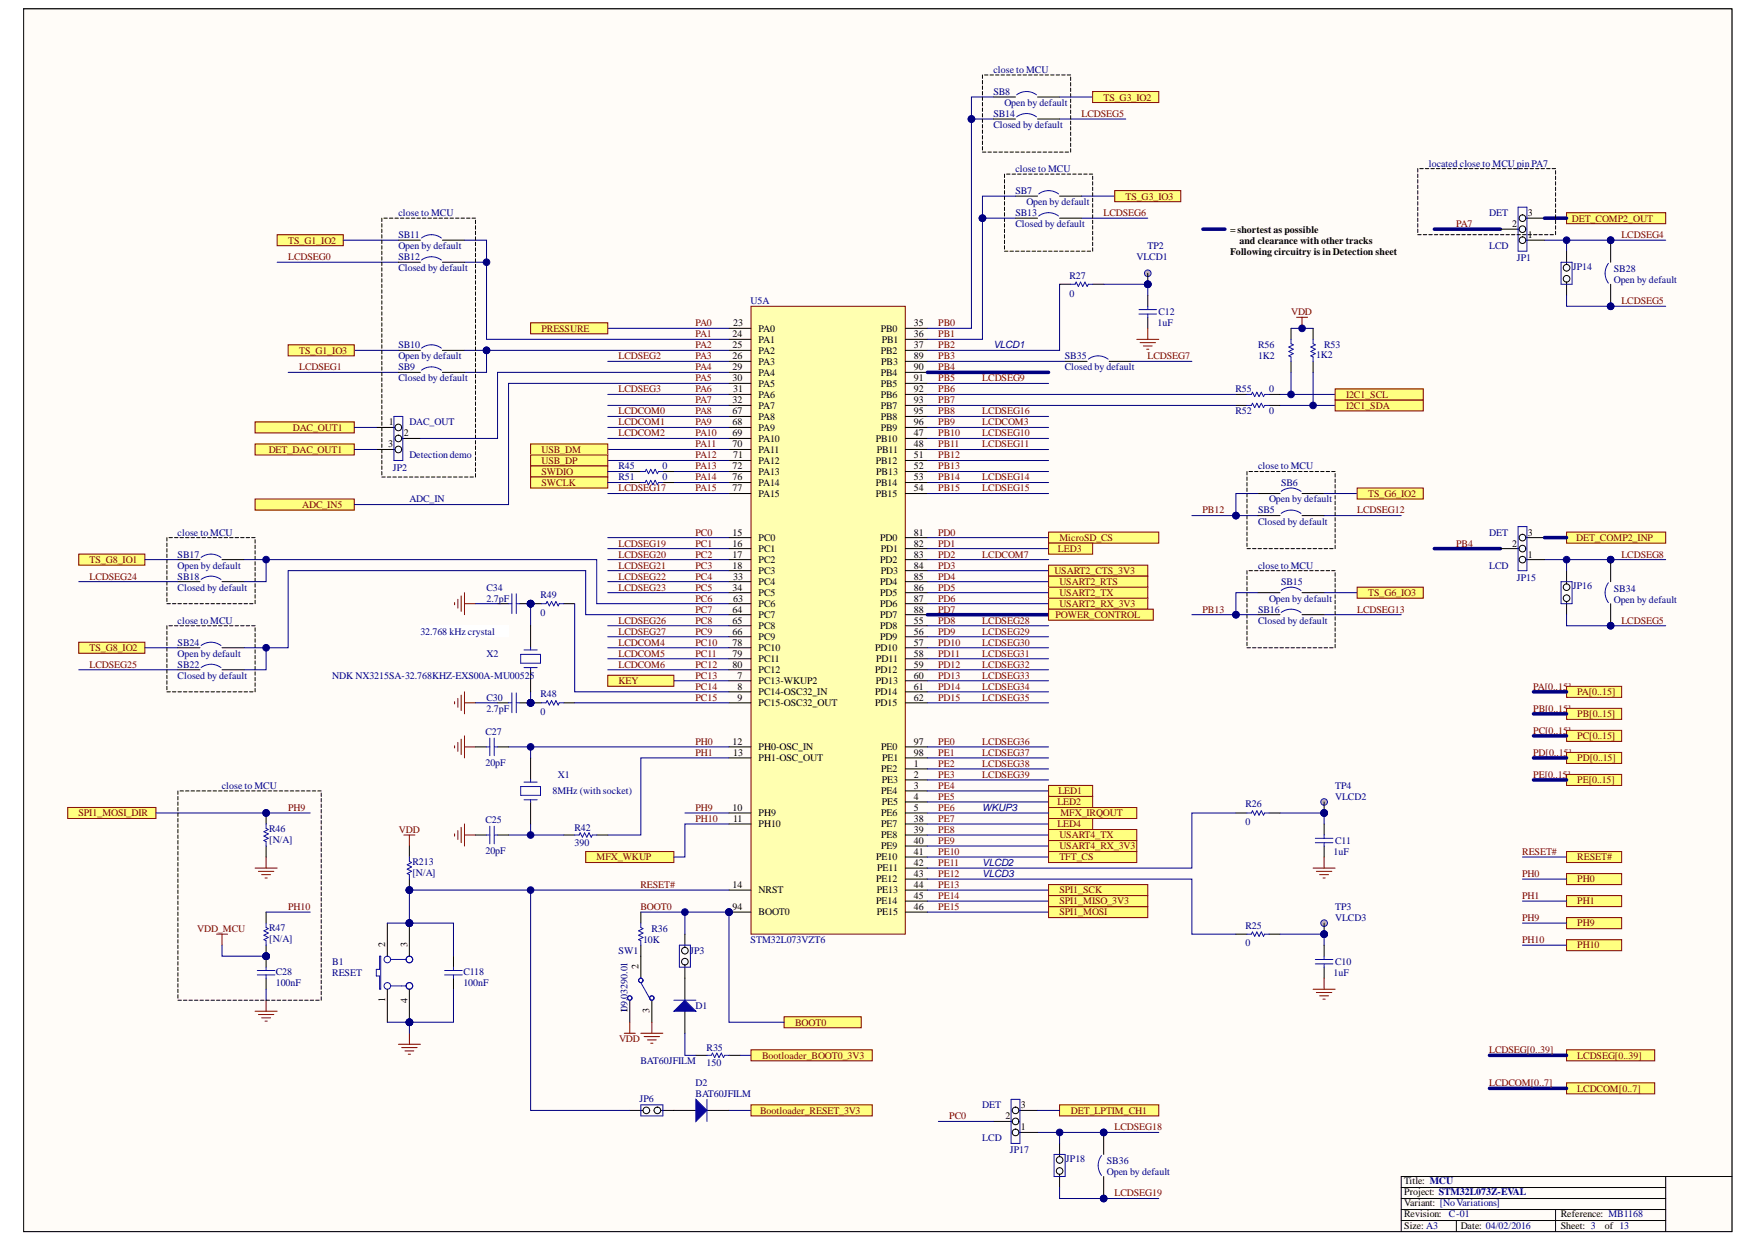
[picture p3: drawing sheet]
<svg xmlns="http://www.w3.org/2000/svg" width="297mm" height="210mm" viewBox="0 0 297 210" stroke-linecap="round" stroke-linejoin="round" font-family="sans-serif">
<defs><g id="words">
<g font-size="1.7" fill="#000080">
<text x="167.9" y="16.1">SB8</text>
<text x="167.9" y="12.3">close to MCU</text>
<text x="169.8" y="17.9">Open by default</text>
<text x="167.9" y="19.8">SB14</text>
<text x="167.9" y="21.6">Closed by default</text>
<text x="171.7" y="29.1">close to MCU</text>
<text x="241.5" y="28.1">located close to MCU pin PA7</text>
<text x="171.7" y="32.8">SB7</text>
<text x="173.5" y="34.7">Open by default</text>
<text x="67.3" y="40.2">SB11</text>
<text x="67.3" y="36.5">close to MCU</text>
<text x="171.7" y="36.5">SB13</text>
<text x="171.7" y="38.4">Closed by default</text>
<text x="251.8" y="36.5">DET</text>
<text x="67.3" y="42.1">Open by default</text>
<text x="67.3" y="44">SB12</text>
<text x="67.3" y="45.8">Closed by default</text>
<text x="180.8" y="47.1">R27</text>
<text x="192.1" y="44">VLCD1</text>
<text x="194" y="42.1">TP2</text>
<text x="251.8" y="42.1">LCD</text>
<text x="256.4" y="44.1">JP1</text>
<text x="265.9" y="45.6">JP14</text>
<text x="272.8" y="46">SB28</text>
<text x="272.8" y="47.8">Open by default</text>
<text x="126.9" y="51.4">U5A</text>
<text x="180.8" y="50.1">0</text>
<text x="195.9" y="53.3">C12</text>
<text x="67.3" y="58.8">SB10</text>
<text x="167.9" y="58.8">VLCD1</text>
<text x="195.7" y="55.1">1uF</text>
<text x="212.7" y="58.8">R56</text>
<text x="223.9" y="58.8">R53</text>
<text x="67.3" y="60.7">Open by default</text>
<text x="67.3" y="62.6">SB9</text>
<text x="67.3" y="64.4">Closed by default</text>
<text x="180" y="60.7">SB35</text>
<text x="180" y="62.6">Closed by default</text>
<text x="212.7" y="60.7">1K2</text>
<text x="222.5" y="60.5">1K2</text>
<text x="69.2" y="71.8">DAC_OUT</text>
<text x="208.9" y="66.3">R55</text>
<text x="208.9" y="70">R52</text>
<text x="214.5" y="66.3">0</text>
<text x="214.5" y="70">0</text>
<text x="69.2" y="77.4">Detection demo</text>
<text x="66.4" y="79.5">JP2</text>
<text x="104.6" y="79.3">R45</text>
<text x="104.6" y="81.1">R51</text>
<text x="112" y="79.3">0</text>
<text x="112" y="81.1">0</text>
<text x="212.7" y="79.3">close to MCU</text>
<text x="216.6" y="82.1">SB6</text>
<text x="69.2" y="84.9">ADC_IN</text>
<text x="212.7" y="86.7">SB5</text>
<text x="212.7" y="88.7">Closed by default</text>
<text x="214.5" y="84.9">Open by default</text>
<text x="30" y="94.2">SB17</text>
<text x="30" y="90.5">close to MCU</text>
<text x="251.8" y="90.5">DET</text>
<text x="30" y="96.1">Open by default</text>
<text x="30" y="98">SB18</text>
<text x="30" y="99.8">Closed by default</text>
<text x="82.2" y="99.8">C34</text>
<text x="82.2" y="101.7">2.7pF</text>
<text x="91.4" y="101.1">R49</text>
<text x="212.7" y="96.1">close to MCU</text>
<text x="214.5" y="101.7">Open by default</text>
<text x="216.6" y="98.9">SB15</text>
<text x="251.8" y="96.1">LCD</text>
<text x="256.4" y="98.1">JP15</text>
<text x="265.9" y="99.6">JP16</text>
<text x="272.8" y="100">SB34</text>
<text x="272.8" y="101.9">Open by default</text>
<text x="30" y="105.4">close to MCU</text>
<text x="71.1" y="107.3">32.768 kHz crystal</text>
<text x="91.4" y="104.1">0</text>
<text x="212.7" y="103.5">SB16</text>
<text x="212.7" y="105.4">Closed by default</text>
<text x="30" y="109.1">SB24</text>
<text x="30" y="111">Open by default</text>
<text x="30" y="112.8">SB22</text>
<text x="82.2" y="111">X2</text>
<text x="30" y="114.7">Closed by default</text>
<text x="56.2" y="114.7">NDK NX3215SA-32.768KHZ-EXS00A-MU00525</text>
<text x="82.2" y="118.4">C30</text>
<text x="91.4" y="117.8">R48</text>
<text x="82.1" y="124.2">C27</text>
<text x="82.2" y="120.3">2.7pF</text>
<text x="91.4" y="120.9">0</text>
<text x="82.1" y="129.4">20pF</text>
<text x="94.3" y="131.4">X1</text>
<text x="37.5" y="133.3">close to MCU</text>
<text x="93.4" y="134.2">8MHz (with socket)</text>
<text x="166.1" y="137">WKUP3</text>
<text x="210.6" y="136.4">R26</text>
<text x="225.7" y="135.2">VLCD2</text>
<text x="225.7" y="133.3">TP4</text>
<text x="45.5" y="140.6">R46</text>
<text x="45.5" y="142.4">[N/A]</text>
<text x="82.1" y="139.1">C25</text>
<text x="97.1" y="140.4">R42</text>
<text x="97.1" y="143">390</text>
<text x="210.6" y="139.5">0</text>
<text x="225.7" y="142.6">C11</text>
<text x="69.7" y="146.2">R213</text>
<text x="69.7" y="148">[N/A]</text>
<text x="82.1" y="144.3">20pF</text>
<text x="166.1" y="146.3">VLCD2</text>
<text x="166.1" y="148.2">VLCD3</text>
<text x="225.5" y="144.5">1uF</text>
<text x="225.7" y="155.6">VLCD3</text>
<text x="225.7" y="153.8">TP3</text>
<text x="45.5" y="157.3">R47</text>
<text x="45.5" y="159.2">[N/A]</text>
<text x="104.6" y="161.2">SW1</text>
<text x="108.7" y="159.3">10K</text>
<text x="110.2" y="157.5">R36</text>
<text x="116.7" y="161.2">JP3</text>
<text x="126.9" y="159.3">STM32L073VZT6</text>
<text x="210.6" y="157">R25</text>
<text x="210.6" y="159.9">0</text>
<text x="46.6" y="164.7">C28</text>
<text x="46.6" y="166.6">100nF</text>
<text x="56.2" y="163.1">B1</text>
<text x="56.2" y="164.9">RESET</text>
<text x="78.3" y="164.7">C118</text>
<text x="78.3" y="166.6">100nF</text>
<text x="225.5" y="164.9">1uF</text>
<text x="225.7" y="163.1">C10</text>
<text x="117.6" y="170.6">D1</text>
<text x="108.3" y="179.9">BAT60JFILM</text>
<text x="119.5" y="177.6">R35</text>
<text x="117.6" y="183.6">D2</text>
<text x="117.6" y="185.5">BAT60JFILM</text>
<text x="119.5" y="180.2">150</text>
<text x="108.1" y="186.2">JP6</text>
<text x="166.1" y="187.3">DET</text>
<text x="166.1" y="192.9">LCD</text>
<text x="170.7" y="194.9">JP17</text>
<text x="180.2" y="196.4">JP18</text>
<text x="187.1" y="196.8">SB36</text>
<text x="187.1" y="198.6">Open by default</text>
<text x="244.9" y="205.7">C-01</text>
</g>
<g font-size="1.7" fill="#800000">
<text x="186.5" y="17">TS_G3_IO2</text>
<text x="182.8" y="19.8">LCDSEG5</text>
<text x="190.3" y="33.7">TS_G3_IO3</text>
<text x="48.7" y="41.2">TS_G1_IO2</text>
<text x="186.5" y="36.5">LCDSEG6</text>
<text x="246.2" y="38.4">PA7</text>
<text x="265.7" y="37.4">DET_COMP2_OUT</text>
<text x="274.1" y="40.2">LCDSEG4</text>
<text x="48.7" y="44">LCDSEG0</text>
<text x="218.3" y="53.3">VDD</text>
<text x="274.1" y="51.4">LCDSEG5</text>
<text x="50.6" y="59.8">TS_G1_IO3</text>
<text x="91.5" y="56">PRESSURE</text>
<text x="117.6" y="55.1">PA0</text>
<text x="117.6" y="57">PA1</text>
<text x="117.6" y="58.8">PA2</text>
<text x="158.6" y="58.8">PB2</text>
<text x="158.6" y="55.1">PB0</text>
<text x="158.6" y="57">PB1</text>
<text x="50.6" y="62.6">LCDSEG1</text>
<text x="104.6" y="60.7">LCDSEG2</text>
<text x="117.6" y="62.6">PA4</text>
<text x="117.6" y="64.4">PA5</text>
<text x="117.6" y="60.7">PA3</text>
<text x="158.6" y="64.4">PB5</text>
<text x="158.6" y="60.7">PB3</text>
<text x="158.6" y="62.6">PB4</text>
<text x="166.1" y="64.4">LCDSEG9</text>
<text x="194" y="60.7">LCDSEG7</text>
<text x="104.6" y="71.8">LCDCOM1</text>
<text x="104.6" y="70">LCDCOM0</text>
<text x="104.6" y="66.3">LCDSEG3</text>
<text x="117.6" y="66.3">PA6</text>
<text x="117.6" y="68.1">PA7</text>
<text x="117.6" y="71.8">PA9</text>
<text x="117.6" y="70">PA8</text>
<text x="158.6" y="66.3">PB6</text>
<text x="158.6" y="68.1">PB7</text>
<text x="158.6" y="70">PB8</text>
<text x="158.6" y="71.8">PB9</text>
<text x="166.1" y="71.8">LCDCOM3</text>
<text x="166.1" y="70">LCDSEG16</text>
<text x="227.6" y="69.1">I2C1_SDA</text>
<text x="227.6" y="67.2">I2C1_SCL</text>
<text x="45.4" y="76.5">DET_DAC_OUT1</text>
<text x="49.5" y="72.8">DAC_OUT1</text>
<text x="91.5" y="76.5">USB_DM</text>
<text x="104.6" y="73.7">LCDCOM2</text>
<text x="117.6" y="75.6">PA11</text>
<text x="117.6" y="77.4">PA12</text>
<text x="117.6" y="73.7">PA10</text>
<text x="158.6" y="73.7">PB10</text>
<text x="158.6" y="75.6">PB11</text>
<text x="158.6" y="77.4">PB12</text>
<text x="166.1" y="75.6">LCDSEG11</text>
<text x="166.1" y="73.7">LCDSEG10</text>
<text x="91.5" y="78.4">USB_DP</text>
<text x="91.5" y="80.2">SWDIO</text>
<text x="91.5" y="82.1">SWCLK</text>
<text x="104.6" y="83">LCDSEG17</text>
<text x="117.6" y="83">PA15</text>
<text x="117.6" y="79.3">PA13</text>
<text x="117.6" y="81.1">PA14</text>
<text x="158.6" y="79.3">PB13</text>
<text x="158.6" y="81.1">PB14</text>
<text x="158.6" y="83">PB15</text>
<text x="166.1" y="81.1">LCDSEG14</text>
<text x="166.1" y="83">LCDSEG15</text>
<text x="231.3" y="83.9">TS_G6_IO2</text>
<text x="51.1" y="85.8">ADC_IN5</text>
<text x="203.3" y="86.7">PB12</text>
<text x="229.4" y="86.7">LCDSEG12</text>
<text x="15.1" y="95.2">TS_G8_IO1</text>
<text x="104.6" y="94.2">LCDSEG20</text>
<text x="104.6" y="92.4">LCDSEG19</text>
<text x="117.6" y="90.5">PC0</text>
<text x="117.6" y="92.4">PC1</text>
<text x="117.6" y="94.2">PC2</text>
<text x="158.6" y="90.5">PD0</text>
<text x="158.6" y="92.4">PD1</text>
<text x="158.6" y="94.2">PD2</text>
<text x="166.1" y="94.2">LCDCOM7</text>
<text x="178.8" y="93.3">LED3</text>
<text x="179.1" y="91.5">MicroSD_CS</text>
<text x="246.2" y="92.4">PB4</text>
<text x="266.5" y="91.5">DET_COMP2_INP</text>
<text x="274.1" y="94.2">LCDSEG8</text>
<text x="15.1" y="98">LCDSEG24</text>
<text x="104.6" y="96.1">LCDSEG21</text>
<text x="104.6" y="98">LCDSEG22</text>
<text x="104.6" y="99.8">LCDSEG23</text>
<text x="117.6" y="96.1">PC3</text>
<text x="117.6" y="98">PC4</text>
<text x="117.6" y="99.8">PC5</text>
<text x="117.6" y="101.7">PC6</text>
<text x="158.6" y="96.1">PD3</text>
<text x="158.6" y="98">PD4</text>
<text x="158.6" y="99.8">PD5</text>
<text x="158.6" y="101.7">PD6</text>
<text x="178.3" y="97">USART2_CTS_3V3</text>
<text x="179.1" y="100.8">USART2_TX</text>
<text x="179.1" y="98.9">USART2_RTS</text>
<text x="231.3" y="100.8">TS_G6_IO3</text>
<text x="104.6" y="105.4">LCDSEG26</text>
<text x="104.6" y="107.3">LCDSEG27</text>
<text x="117.6" y="103.5">PC7</text>
<text x="117.6" y="105.4">PC8</text>
<text x="117.6" y="107.3">PC9</text>
<text x="158.6" y="105.4">PD8</text>
<text x="158.6" y="107.3">PD9</text>
<text x="158.6" y="103.5">PD7</text>
<text x="166.1" y="105.4">LCDSEG28</text>
<text x="166.1" y="107.3">LCDSEG29</text>
<text x="178.4" y="104.5">POWER_CONTROL</text>
<text x="179.1" y="102.6">USART2_RX_3V3</text>
<text x="203.3" y="103.5">PB13</text>
<text x="229.4" y="103.5">LCDSEG13</text>
<text x="274.1" y="105.4">LCDSEG5</text>
<text x="15.1" y="112.8">LCDSEG25</text>
<text x="15.1" y="110.1">TS_G8_IO2</text>
<text x="104.6" y="112.8">LCDCOM6</text>
<text x="104.6" y="111">LCDCOM5</text>
<text x="104.6" y="109.1">LCDCOM4</text>
<text x="117.6" y="109.1">PC10</text>
<text x="117.6" y="111">PC11</text>
<text x="117.6" y="112.8">PC12</text>
<text x="158.6" y="109.1">PD10</text>
<text x="158.6" y="111">PD11</text>
<text x="158.6" y="112.8">PD12</text>
<text x="166.1" y="109.1">LCDSEG30</text>
<text x="166.1" y="111">LCDSEG31</text>
<text x="166.1" y="112.8">LCDSEG32</text>
<text x="104.6" y="115.6">KEY</text>
<text x="117.6" y="116.6">PC14</text>
<text x="117.6" y="118.4">PC15</text>
<text x="117.6" y="114.7">PC13</text>
<text x="158.6" y="114.7">PD13</text>
<text x="158.6" y="116.6">PD14</text>
<text x="158.6" y="118.4">PD15</text>
<text x="166.1" y="114.7">LCDSEG33</text>
<text x="166.1" y="116.6">LCDSEG34</text>
<text x="166.1" y="118.4">LCDSEG35</text>
<text x="259.2" y="116.6">PA[0..15]</text>
<text x="266.7" y="117.5">PA[0..15]</text>
<text x="117.6" y="125.9">PH0</text>
<text x="158.6" y="125.9">PE0</text>
<text x="166.1" y="125.9">LCDSEG36</text>
<text x="259.2" y="120.3">PB[0..15]</text>
<text x="259.2" y="124">PC[0..15]</text>
<text x="266.7" y="121.2">PB[0..15]</text>
<text x="266.7" y="124.9">PC[0..15]</text>
<text x="117.6" y="127.7">PH1</text>
<text x="158.6" y="127.7">PE1</text>
<text x="158.6" y="129.6">PE2</text>
<text x="158.6" y="131.4">PE3</text>
<text x="166.1" y="127.7">LCDSEG37</text>
<text x="166.1" y="129.6">LCDSEG38</text>
<text x="166.1" y="131.4">LCDSEG39</text>
<text x="259.2" y="127.7">PD[0..15]</text>
<text x="259.2" y="131.4">PE[0..15]</text>
<text x="266.7" y="128.7">PD[0..15]</text>
<text x="13.3" y="138">SPI1_MOSI_DIR</text>
<text x="48.7" y="137">PH9</text>
<text x="117.6" y="137">PH9</text>
<text x="158.6" y="137">PE6</text>
<text x="158.6" y="133.3">PE4</text>
<text x="158.6" y="135.2">PE5</text>
<text x="178.8" y="136.1">LED2</text>
<text x="178.9" y="134.2">LED1</text>
<text x="179.3" y="138">MFX_IRQOUT</text>
<text x="266.7" y="132.4">PE[0..15]</text>
<text x="67.4" y="140.7">VDD</text>
<text x="117.6" y="138.9">PH10</text>
<text x="158.6" y="142.6">PE9</text>
<text x="158.6" y="140.7">PE8</text>
<text x="158.6" y="138.9">PE7</text>
<text x="178.8" y="139.8">LED4</text>
<text x="179.1" y="143.5">USART4_RX_3V3</text>
<text x="179.1" y="141.7">USART4_TX</text>
<text x="100.8" y="145.4">MFX_WKUP</text>
<text x="158.6" y="146.3">PE11</text>
<text x="158.6" y="148.2">PE12</text>
<text x="158.6" y="144.5">PE10</text>
<text x="179.1" y="145.4">TFT_CS</text>
<text x="257.4" y="144.5">RESET#</text>
<text x="257.4" y="148.2">PH0</text>
<text x="266.7" y="145.4">RESET#</text>
<text x="266.7" y="149.1">PH0</text>
<text x="48.7" y="153.8">PH10</text>
<text x="108.3" y="150">RESET#</text>
<text x="108.3" y="153.8">BOOT0</text>
<text x="158.6" y="151.9">PE14</text>
<text x="158.6" y="153.8">PE15</text>
<text x="158.6" y="150">PE13</text>
<text x="179.1" y="151">SPI1_SCK</text>
<text x="179.1" y="154.7">SPI1_MOSI</text>
<text x="179.1" y="152.8">SPI1_MISO_3V3</text>
<text x="257.4" y="151.9">PH1</text>
<text x="257.4" y="155.6">PH9</text>
<text x="266.7" y="152.8">PH1</text>
<text x="33.3" y="157.5">VDD_MCU</text>
<text x="257.4" y="159.3">PH10</text>
<text x="266.7" y="160.3">PH10</text>
<text x="266.7" y="156.5">PH9</text>
<text x="134.4" y="173.4">BOOT0</text>
<text x="104.7" y="176.2">VDD</text>
<text x="128.8" y="178.9">Bootloader_BOOT0_3V3</text>
<text x="251.8" y="178">LCDSEG[0..39]</text>
<text x="266.7" y="178.9">LCDSEG[0..39]</text>
<text x="251.8" y="183.6">LCDCOM[0..7]</text>
<text x="266.7" y="184.5">LCDCOM[0..7]</text>
<text x="128.5" y="188.2">Bootloader_RESET_3V3</text>
<text x="160.5" y="189.2">PC0</text>
<text x="181" y="188.2">DET_LPTIM_CH1</text>
<text x="188.4" y="191">LCDSEG18</text>
<text x="188.4" y="202.2">LCDSEG19</text>
</g>
<g font-size="1.7">
<text x="208" y="39.3">= shortest as possible</text>
<text x="209.6" y="41.2">and clearance with other tracks</text>
<text x="255.7" y="38.4">2</text>
<text x="258.3" y="36.5">3</text>
<text x="258.3" y="40.2">1</text>
<text x="208" y="43">Following circuitry is in Detection sheet</text>
<text x="123.9" y="57">24</text>
<text x="123.9" y="58.8">25</text>
<text x="123.9" y="55.1">23</text>
<text x="128.3" y="56">PA0</text>
<text x="128.3" y="57.9">PA1</text>
<text x="128.3" y="59.8">PA2</text>
<text x="148.9" y="56">PB0</text>
<text x="148.9" y="59.8">PB2</text>
<text x="149.1" y="57.9">PB1</text>
<text x="154.5" y="55.1">35</text>
<text x="154.5" y="57">36</text>
<text x="154.5" y="58.8">37</text>
<text x="123.9" y="60.7">26</text>
<text x="123.9" y="62.6">29</text>
<text x="123.9" y="64.4">30</text>
<text x="128.3" y="61.6">PA3</text>
<text x="128.3" y="63.5">PA4</text>
<text x="128.3" y="65.3">PA5</text>
<text x="148.9" y="63.5">PB4</text>
<text x="148.9" y="65.3">PB5</text>
<text x="149" y="61.6">PB3</text>
<text x="154.5" y="60.7">89</text>
<text x="154.5" y="62.6">90</text>
<text x="154.5" y="64.4">91</text>
<text x="65.7" y="71.8">1</text>
<text x="123.9" y="68.1">32</text>
<text x="123.9" y="70">67</text>
<text x="123.9" y="71.8">68</text>
<text x="123.9" y="66.3">31</text>
<text x="128.3" y="67.2">PA6</text>
<text x="128.3" y="69.1">PA7</text>
<text x="128.3" y="70.9">PA8</text>
<text x="148.9" y="67.2">PB6</text>
<text x="148.9" y="69.1">PB7</text>
<text x="148.9" y="70.9">PB8</text>
<text x="154.5" y="66.3">92</text>
<text x="154.5" y="68.1">93</text>
<text x="154.5" y="70">95</text>
<text x="154.5" y="71.8">96</text>
<text x="65.7" y="75.6">3</text>
<text x="68.3" y="73.7">2</text>
<text x="123.9" y="73.7">69</text>
<text x="123.9" y="75.6">70</text>
<text x="123.9" y="77.4">71</text>
<text x="128.3" y="72.8">PA9</text>
<text x="128.3" y="74.6">PA10</text>
<text x="128.3" y="76.5">PA11</text>
<text x="148.1" y="74.6">PB10</text>
<text x="148.2" y="76.5">PB11</text>
<text x="148.9" y="72.8">PB9</text>
<text x="154.5" y="73.7">47</text>
<text x="154.5" y="75.6">48</text>
<text x="154.5" y="77.4">51</text>
<text x="123.9" y="79.3">72</text>
<text x="123.9" y="81.1">76</text>
<text x="123.9" y="83">77</text>
<text x="128.3" y="78.4">PA12</text>
<text x="128.3" y="80.2">PA13</text>
<text x="128.3" y="82.1">PA14</text>
<text x="128.3" y="83.9">PA15</text>
<text x="148.1" y="78.4">PB12</text>
<text x="148.1" y="82.1">PB14</text>
<text x="148.1" y="83.9">PB15</text>
<text x="148.1" y="80.2">PB13</text>
<text x="154.5" y="79.3">52</text>
<text x="154.5" y="81.1">53</text>
<text x="154.5" y="83">54</text>
<text x="123.9" y="90.5">15</text>
<text x="123.9" y="92.4">16</text>
<text x="123.9" y="94.2">17</text>
<text x="128.3" y="91.5">PC0</text>
<text x="128.3" y="93.3">PC1</text>
<text x="128.3" y="95.2">PC2</text>
<text x="148.8" y="91.5">PD0</text>
<text x="148.8" y="95.2">PD2</text>
<text x="148.9" y="93.3">PD1</text>
<text x="154.5" y="90.5">81</text>
<text x="154.5" y="92.4">82</text>
<text x="154.5" y="94.2">83</text>
<text x="255.7" y="92.4">2</text>
<text x="258.3" y="90.5">3</text>
<text x="258.3" y="94.2">1</text>
<text x="123.9" y="96.1">18</text>
<text x="123.9" y="99.8">34</text>
<text x="123.9" y="98">33</text>
<text x="123.9" y="101.7">63</text>
<text x="128.3" y="97">PC3</text>
<text x="128.3" y="98.9">PC4</text>
<text x="128.3" y="100.8">PC5</text>
<text x="148.8" y="98.9">PD4</text>
<text x="148.8" y="100.8">PD5</text>
<text x="148.9" y="97">PD3</text>
<text x="154.5" y="96.1">84</text>
<text x="154.5" y="98">85</text>
<text x="154.5" y="99.8">86</text>
<text x="154.5" y="101.7">87</text>
<text x="123.9" y="103.5">64</text>
<text x="123.9" y="105.4">65</text>
<text x="123.9" y="107.3">66</text>
<text x="128.3" y="102.6">PC6</text>
<text x="128.3" y="104.5">PC7</text>
<text x="128.3" y="106.3">PC8</text>
<text x="148.8" y="106.3">PD8</text>
<text x="148.8" y="102.6">PD6</text>
<text x="148.8" y="104.5">PD7</text>
<text x="154.5" y="105.4">55</text>
<text x="154.5" y="107.3">56</text>
<text x="154.5" y="103.5">88</text>
<text x="123.9" y="109.1">78</text>
<text x="123.9" y="111">79</text>
<text x="123.9" y="112.8">80</text>
<text x="128.3" y="108.2">PC9</text>
<text x="128.3" y="110.1">PC10</text>
<text x="128.3" y="111.9">PC11</text>
<text x="128.3" y="113.8">PC12</text>
<text x="148" y="110.1">PD10</text>
<text x="148" y="113.8">PD12</text>
<text x="148.1" y="111.9">PD11</text>
<text x="148.8" y="108.2">PD9</text>
<text x="154.5" y="109.1">57</text>
<text x="154.5" y="111">58</text>
<text x="154.5" y="112.8">59</text>
<text x="124.7" y="114.7">7</text>
<text x="124.7" y="116.6">8</text>
<text x="124.7" y="118.4">9</text>
<text x="128.3" y="115.6">PC13-WKUP2</text>
<text x="128.3" y="117.5">PC14-OSC32_IN</text>
<text x="128.3" y="119.4">PC15-OSC32_OUT</text>
<text x="148" y="117.5">PD14</text>
<text x="148" y="119.4">PD15</text>
<text x="148.1" y="115.6">PD13</text>
<text x="154.5" y="114.7">60</text>
<text x="154.5" y="116.6">61</text>
<text x="154.5" y="118.4">62</text>
<text x="123.9" y="125.9">12</text>
<text x="154.5" y="125.9">97</text>
<text x="123.9" y="127.7">13</text>
<text x="128.3" y="126.8">PH0-OSC_IN</text>
<text x="128.3" y="128.7">PH1-OSC_OUT</text>
<text x="149" y="130.5">PE2</text>
<text x="149" y="126.8">PE0</text>
<text x="149.2" y="128.7">PE1</text>
<text x="154.5" y="129.6">1</text>
<text x="154.5" y="131.4">2</text>
<text x="154.5" y="127.7">98</text>
<text x="123.9" y="137">10</text>
<text x="128.3" y="138">PH9</text>
<text x="149" y="134.2">PE4</text>
<text x="149" y="138">PE6</text>
<text x="149.1" y="132.4">PE3</text>
<text x="149.1" y="136.1">PE5</text>
<text x="154.5" y="133.3">3</text>
<text x="154.5" y="135.2">4</text>
<text x="154.5" y="137">5</text>
<text x="123.9" y="138.9">11</text>
<text x="128.3" y="139.8">PH10</text>
<text x="149" y="139.8">PE7</text>
<text x="149" y="141.7">PE8</text>
<text x="149" y="143.5">PE9</text>
<text x="154.5" y="138.9">38</text>
<text x="154.5" y="140.7">39</text>
<text x="154.5" y="142.6">40</text>
<text x="148.1" y="145.4">PE10</text>
<text x="148.1" y="149.1">PE12</text>
<text x="148.3" y="147.2">PE11</text>
<text x="154.5" y="144.5">41</text>
<text x="154.5" y="146.3">42</text>
<text x="154.5" y="148.2">43</text>
<text x="123.9" y="150">14</text>
<text x="123.9" y="153.8">94</text>
<text x="128.3" y="151">NRST</text>
<text x="128.3" y="154.7">BOOT0</text>
<text x="148.1" y="152.8">PE14</text>
<text x="148.2" y="151">PE13</text>
<text x="148.2" y="154.7">PE15</text>
<text x="154.5" y="150">44</text>
<text x="154.5" y="151.9">45</text>
<text x="154.5" y="153.8">46</text>
<text x="65.1" y="160.1" transform="rotate(-90 65.1 160.1)">2</text>
<text x="68.9" y="160.1" transform="rotate(-90 68.9 160.1)">3</text>
<text x="108" y="163.8" transform="rotate(-90 108 163.8)">2</text>
<text x="65.1" y="169.3" transform="rotate(-90 65.1 169.3)">1</text>
<text x="68.9" y="169.5" transform="rotate(-90 68.9 169.5)">4</text>
<text x="106.1" y="171.2" transform="rotate(-90 106.1 171.2)">109.03290.01</text>
<text x="109.8" y="171.3" transform="rotate(-90 109.8 171.3)">3</text>
<text x="170" y="189.2">2</text>
<text x="172.6" y="187.3">3</text>
<text x="172.6" y="191">1</text>
<text x="237.4" y="200.2">Title: MCU</text>
<text x="237.4" y="202">Project: STM32L073Z-EVAL</text>
<text x="237.4" y="203.9">Variant: [NoVariations]</text>
<text x="237.4" y="207.8">Size: A3</text>
<text x="237.4" y="205.7">Revision:</text>
<text x="247" y="207.8">Date: 04/02/2016</text>
<text x="263.9" y="205.7">Reference: MB1168</text>
<text x="263.9" y="207.8">Sheet: 3</text>
<text x="271.3" y="207.8">of 13</text>
</g>
</g></defs>
<path d="M4 1.5h288.8v206.6h-288.8z" fill-rule="evenodd" fill="#fffcf8"/>
<path d="M4 1.5h288.8v206.6h-288.8z" fill="none" stroke="#000" stroke-width=".17"/>
<path d="M4 1.5h288.8v206.6h-288.8z" fill-rule="evenodd" fill="#fffcf8"/>
<path d="M4 1.5h288.8v206.6h-288.8zM281.6 198.8v9.3M292.8 198.8h-55.9v9.3M236.9 200.7h44.7M236.9 202.6h44.7M236.9 206.3h44.7M236.9 204.4h44.7M246.2 206.3v1.8M263 204.4v3.7" fill="none" stroke="#000" stroke-width=".17"/>
<circle cx="123.2" cy="154.1" r=".56" fill="#000080"/>
<circle cx="123.2" cy="154.1" r=".56" fill="none" stroke="#000080" stroke-width=".17"/>
<path d="M127 51.8h26v106.1h-26z" fill-rule="evenodd" fill="#ffffb0"/>
<path d="M127 51.8h26v106.1h-26z" fill="none" stroke="#800000" stroke-width=".17"/>
<g fill="none" stroke="#000" stroke-width=".17">
<path d="M123.2 55.5h3.8M123.2 57.3h3.8M123.2 59.2h3.8M153 55.5h3.8M153 57.3h3.8M153 59.2h3.8M123.2 61.1h3.8M123.2 62.9h3.8M123.2 64.8h3.8M123.2 66.7h3.8M123.2 68.5h3.8M123.2 74.1h3.8"/>
<path d="M123.2 76h3.8M123.2 77.8h3.8M123.2 79.7h3.8M123.2 70.4h3.8M123.2 72.2h3.8M153 61.1h3.8M153 62.9h3.8M153 64.8h3.8M153 66.7h3.8M153 68.5h3.8M153 74.1h3.8M153 76h3.8"/>
<path d="M153 77.8h3.8M153 79.7h3.8M123.2 90.9h3.8M123.2 92.7h3.8M123.2 94.6h3.8M123.2 96.4h3.8M123.2 98.3h3.8M123.2 81.5h3.8M123.2 83.4h3.8M153 90.9h3.8M153 92.7h3.8M153 94.6h3.8"/>
<path d="M153 96.4h3.8M153 98.3h3.8M153 81.5h3.8M153 83.4h3.8M123.2 115.1h3.8M123.2 116.9h3.8M123.2 118.8h3.8M123.2 100.2h3.8M123.2 105.8h3.8M123.2 107.6h3.8M123.2 109.5h3.8M123.2 111.3h3.8"/>
<path d="M123.2 113.2h3.8M123.2 102h3.8M123.2 103.9h3.8M153 115.1h3.8M153 116.9h3.8M153 118.8h3.8M153 100.2h3.8M153 105.8h3.8M153 107.6h3.8M153 109.5h3.8M153 111.3h3.8M153 113.2h3.8"/>
<path d="M153 102h3.8M153 103.9h3.8M123.2 126.2h3.8M123.2 128.1h3.8M153 129.9h3.8M153 131.8h3.8M153 133.7h3.8M153 135.5h3.8M153 137.4h3.8M153 139.3h3.8M123.2 150.4h3.8M123.2 154.1h3.8"/>
<path d="M153 150.4h3.8M153 141.1h3.8M153 143h3.8M153 144.8h3.8M153 146.7h3.8M153 148.6h3.8M153 152.3h3.8M153 154.1h3.8"/>
</g>
<circle cx="123.2" cy="154.1" r=".56" fill="#000080"/>
<circle cx="123.2" cy="154.1" r=".56" fill="none" stroke="#000080" stroke-width=".17"/>
<path d="M179.1 48h1.9M184.7 48h1.9M194 49.9v1.9M194 53.6v1.9M153 70.4h3.8M153 72.2h3.8M123.2 137.4h3.8M123.2 139.3h3.8M153 126.2h3.8M153 128.1h3.8" fill="none" stroke="#000" stroke-width=".17"/>
<path d="M181 48h.7l.2-.3 .4 .7 .4-.7 .3 .7 .4-.7 .4 .7 .2-.4h.7M192.6 52.3h2.9M192.6 53.1h2.9M194 51.8v.5M194 53.1v.5" fill="none" stroke="#00f" stroke-width=".17"/>
<circle cx="194" cy="48" r=".56" fill="#000080"/>
<circle cx="194" cy="48" r=".56" fill="none" stroke="#000080" stroke-width=".17"/>
<circle cx="194" cy="46.2" r=".56" fill="#c0c0c0"/>
<circle cx="194" cy="46.2" r=".56" fill="none" stroke="#00f" stroke-width=".17"/>
<path d="M194 46.2v1.8" fill="none" stroke="#000" stroke-width=".17"/>
<circle cx="194" cy="48" r=".56" fill="#000080"/>
<g fill="none" stroke="#000080" stroke-width=".17">
<path d="M186.6 48h7.4v1.9"/>
<circle cx="194" cy="48" r=".56"/>
</g>
<circle cx="194" cy="48" r=".56" fill="#000080"/>
<circle cx="194" cy="48" r=".56" fill="none" stroke="#000080" stroke-width=".17"/>
<path d="M192.2 57.4h3.7M192.7 57.9h2.6M193.3 58.5h1.5M193.9 59h.3M194 55.5v1.9" fill="none" stroke="#800000" stroke-width=".17"/>
<path d="M208.9 137.4h1.9M214.5 137.4h1.9M223.9 139.3v1.8M223.9 143v1.8" fill="none" stroke="#000" stroke-width=".17"/>
<path d="M210.8 137.4h.8l.1-.4 .4 .8 .4-.8 .4 .8 .3-.8 .4 .8 .2-.4h.7M222.4 141.7h2.9M222.4 142.4h2.9M223.9 141.1v.6M223.9 142.4v.6" fill="none" stroke="#00f" stroke-width=".17"/>
<circle cx="223.9" cy="137.4" r=".56" fill="#000080"/>
<circle cx="223.9" cy="137.4" r=".56" fill="none" stroke="#000080" stroke-width=".17"/>
<circle cx="223.9" cy="135.5" r=".56" fill="#c0c0c0"/>
<circle cx="223.9" cy="135.5" r=".56" fill="none" stroke="#00f" stroke-width=".17"/>
<path d="M223.9 135.5v1.9" fill="none" stroke="#000" stroke-width=".17"/>
<circle cx="223.9" cy="137.4" r=".56" fill="#000080"/>
<g fill="none" stroke="#000080" stroke-width=".17">
<path d="M216.4 137.4h7.5v1.9"/>
<circle cx="223.9" cy="137.4" r=".56"/>
</g>
<circle cx="223.9" cy="137.4" r=".56" fill="#000080"/>
<circle cx="223.9" cy="137.4" r=".56" fill="none" stroke="#000080" stroke-width=".17"/>
<path d="M222 146.7h3.7M222.5 147.3h2.7M223.1 147.8h1.5M223.7 148.4h.3M223.9 144.8v1.9" fill="none" stroke="#800000" stroke-width=".17"/>
<path d="M208.9 157.9h1.9M214.5 157.9h1.9M223.9 159.7v1.9M223.9 163.5v1.8" fill="none" stroke="#000" stroke-width=".17"/>
<path d="M210.8 157.9h.8l.1-.4 .4 .7 .4-.7 .4 .7 .3-.7 .4 .7 .2-.3h.7M222.4 162.2h2.9M222.4 162.9h2.9M223.9 161.6v.6M223.9 162.9v.6" fill="none" stroke="#00f" stroke-width=".17"/>
<circle cx="223.9" cy="157.9" r=".56" fill="#000080"/>
<circle cx="223.9" cy="157.9" r=".56" fill="none" stroke="#000080" stroke-width=".17"/>
<circle cx="223.9" cy="156" r=".56" fill="#c0c0c0"/>
<circle cx="223.9" cy="156" r=".56" fill="none" stroke="#00f" stroke-width=".17"/>
<path d="M223.9 156v1.9" fill="none" stroke="#000" stroke-width=".17"/>
<circle cx="223.9" cy="157.9" r=".56" fill="#000080"/>
<g fill="none" stroke="#000080" stroke-width=".17">
<path d="M216.4 157.9h7.5v1.8"/>
<circle cx="223.9" cy="157.9" r=".56"/>
</g>
<circle cx="223.9" cy="157.9" r=".56" fill="#000080"/>
<g fill="none" stroke="#000080" stroke-width=".17">
<path d="M179.1 48v11.2h-22.3M208.9 137.4h-7.4v9.3h-44.7M156.8 148.6h44.7v9.3h7.4"/>
<circle cx="223.9" cy="157.9" r=".56"/>
</g>
<path d="M219.2 53.6h1.9M220.1 53.6v1.9M222 167.2h3.7M222.5 167.7h2.7M223.1 168.3h1.5M223.7 168.9h.3M223.9 165.3v1.9" fill="none" stroke="#800000" stroke-width=".17"/>
<path d="M218.3 55.5v1.9M222 55.5v1.9M218.3 61.1v1.8M222 61.1v1.8" fill="none" stroke="#000" stroke-width=".17"/>
<path d="M218.3 57.4v.7l.3 .2-.7 .4 .7 .3-.7 .4 .7 .4-.7 .3 .4 .2v.8M222 57.4v.7l.4 .2-.8 .4 .8 .3-.8 .4 .8 .4-.8 .3 .4 .2v.8" fill="none" stroke="#00f" stroke-width=".17"/>
<circle cx="220.1" cy="55.5" r=".56" fill="#000080"/>
<g fill="none" stroke="#000080" stroke-width=".17">
<path d="M218.3 55.5h3.7M216.4 66.7h9.3M216.4 68.5h9.3"/>
<circle cx="220.1" cy="55.5" r=".56"/>
</g>
<path d="M225.7 67.6h14.9v1.9h-14.9z" fill-rule="evenodd" fill="#ffff80"/>
<path d="M225.7 67.6h14.9v1.9h-14.9z" fill="none" stroke="#800000" stroke-width=".17"/>
<path d="M225.7 65.7h14.9v1.9h-14.9z" fill-rule="evenodd" fill="#ffff80"/>
<path d="M225.7 65.7h14.9v1.9h-14.9z" fill="none" stroke="#800000" stroke-width=".17"/>
<path d="M177.3 136.5h14.9v1.8h-14.9z" fill-rule="evenodd" fill="#ffff80"/>
<path d="M177.3 136.5h14.9v1.8h-14.9z" fill="none" stroke="#800000" stroke-width=".17"/>
<path d="M156.8 64.8h20.5M218.3 62.9v3.8M156.8 137.4h20.5M156.8 130h20.5" fill="none" stroke="#000080" stroke-width=".17"/>
<path d="M208.9 66.7h1.9M208.9 68.5h1.9M214.5 66.7h1.9M214.5 68.5h1.9" fill="none" stroke="#000" stroke-width=".17"/>
<path d="M210.8 66.7h.8l.1-.4 .4 .7 .4-.7 .4 .7 .3-.7 .4 .7 .2-.3h.7M210.8 68.5h.8l.1-.3 .4 .7 .4-.7 .4 .7 .3-.7 .4 .7 .2-.4h.7" fill="none" stroke="#00f" stroke-width=".17"/>
<circle cx="218.3" cy="66.7" r=".56" fill="#000080"/>
<g fill="none" stroke="#000080" stroke-width=".17">
<path d="M222 62.9v5.6"/>
<circle cx="218.3" cy="66.7" r=".56"/>
</g>
<circle cx="222" cy="68.5" r=".56" fill="#000080"/>
<circle cx="222" cy="68.5" r=".56" fill="none" stroke="#000080" stroke-width=".17"/>
<path d="M76.7 161.6v1.9M76.7 165.3v1.9" fill="none" stroke="#000" stroke-width=".17"/>
<path d="M75.2 164h3M75.2 164.8h3M76.7 163.5v.5M76.7 164.8v.5" fill="none" stroke="#00f" stroke-width=".17"/>
<circle cx="69.2" cy="150.4" r=".56" fill="#000080"/>
<circle cx="69.2" cy="150.4" r=".56" fill="none" stroke="#000080" stroke-width=".17"/>
<path d="M69.2 143v1.8M69.2 148.6v1.8" fill="none" stroke="#000" stroke-width=".17"/>
<circle cx="69.2" cy="150.4" r=".56" fill="#000080"/>
<circle cx="69.2" cy="150.4" r=".56" fill="none" stroke="#000080" stroke-width=".17"/>
<g fill="none" stroke="#00f" stroke-width=".17">
<path d="M88 132.9h3.4v1.5h-3.4zM88.6 132.2h2.2M88.6 135.2h2.2M89.7 131.8v.4M89.7 135.2v.3M69.2 144.8v.8l.4 .2-.8 .3 .8 .4-.8 .4 .8 .4-.8 .3 .4 .2v.8M97.2 141.1h.7l.2-.4 .4 .8 .3-.8 .4 .8 .4-.8 .4 .8 .1-.4h.8M108.3 156v.8l.4 .1-.7 .4 .7 .4-.7 .4 .7 .3-.7 .4 .3 .2v.7M108.3 166.1l1.7 2.9"/>
<circle cx="106.5" cy="168.7" r=".37"/>
<circle cx="108.3" cy="165.7" r=".37"/>
<circle cx="110.2" cy="168.7" r=".37"/>
</g>
<path d="M89.7 128.1v3.7M89.7 135.5v3.8M95.3 141.1h1.9M100.9 141.1h1.8M108.3 154.1v1.9M108.3 159.7v5.6M106.5 169v3.8M110.2 169v3.8M115.8 165.3v3.7M115.8 170.9v3.7" fill="none" stroke="#000" stroke-width=".17"/>
<path d="M113.9 170.9l1.9-1.9 1.8 1.9z" fill="#00f"/>
<path d="M113.9 170.9l1.9-1.9 1.8 1.9zM113.9 169h3.7" fill="none" stroke="#00f" stroke-width=".17"/>
<path d="M113.9 187.7h3.7M119.5 187.7h3.7" fill="none" stroke="#000" stroke-width=".17"/>
<path d="M117.6 185.8l1.9 1.9-1.9 1.8z" fill="#00f"/>
<path d="M117.6 185.8l1.9 1.9-1.9 1.8zM119.5 185.8v3.7" fill="none" stroke="#00f" stroke-width=".17"/>
<path d="M115.8 157.9v3.3" fill="none" stroke="#000" stroke-width=".17"/>
<circle cx="115.8" cy="160.7" r=".56" fill="#f8fcff"/>
<g fill="none" stroke="#000" stroke-width=".17">
<path d="M115.8 162v3.3"/>
<circle cx="115.8" cy="160.7" r=".56"/>
</g>
<circle cx="115.8" cy="162.5" r=".56" fill="#f8fcff"/>
<circle cx="115.8" cy="162.5" r=".56" fill="none" stroke="#000" stroke-width=".17"/>
<path d="M114.9 159.7h1.8v3.8h-1.8z" fill="none" stroke="#00f" stroke-width=".17"/>
<path d="M115.8 154.1v3.8" fill="none" stroke="#000080" stroke-width=".17"/>
<circle cx="115.8" cy="154.1" r=".56" fill="#000080"/>
<g fill="none" stroke="#000080" stroke-width=".17">
<path d="M125.1 178.4h1.9M123.2 187.7h3.8"/>
<circle cx="115.8" cy="154.1" r=".56"/>
</g>
<path d="M117.6 178.4h1.9M123.2 178.4h1.9" fill="none" stroke="#000" stroke-width=".17"/>
<path d="M119.5 178.4h.8l.2-.4 .3 .7 .4-.7 .4 .7 .3-.7 .4 .7 .2-.3h.7" fill="none" stroke="#00f" stroke-width=".17"/>
<circle cx="69.2" cy="172.8" r=".56" fill="#000080"/>
<circle cx="69.2" cy="172.8" r=".56" fill="none" stroke="#000080" stroke-width=".17"/>
<circle cx="69.2" cy="156" r=".56" fill="#000080"/>
<circle cx="69.2" cy="156" r=".56" fill="none" stroke="#000080" stroke-width=".17"/>
<g fill="none" stroke="#00f" stroke-width=".17">
<path d="M64.2 161.6h.2v5.6h-.2v-2.3h-.6v-1.1h.6zM66 166.6h2.6M66 162.2h2.6"/>
<circle cx="65.5" cy="162.2" r=".56"/>
<circle cx="65.5" cy="166.6" r=".56"/>
<circle cx="69.2" cy="162.2" r=".56"/>
<circle cx="69.2" cy="166.6" r=".56"/>
</g>
<path d="M65.5 167.2v5.6M69.2 167.2v5.6" fill="none" stroke="#000" stroke-width=".17"/>
<circle cx="69.2" cy="172.8" r=".56" fill="#000080"/>
<circle cx="69.2" cy="172.8" r=".56" fill="none" stroke="#000080" stroke-width=".17"/>
<path d="M69.2 156v5.6" fill="none" stroke="#000" stroke-width=".17"/>
<circle cx="69.2" cy="156" r=".56" fill="#000080"/>
<g fill="none" stroke="#000080" stroke-width=".17">
<path d="M86 141.1h9.3"/>
<circle cx="69.2" cy="156" r=".56"/>
</g>
<path d="M65.5 156v5.6" fill="none" stroke="#000" stroke-width=".17"/>
<g fill="none" stroke="#800000" stroke-width=".17">
<path d="M76.8 126v.4M77.4 125.5v1.5M78 124.9v2.6M78 139.8v2.6M78.5 124.4v3.7M78.5 139.3v3.7M78.5 126.2h1.9M68.3 141.1h1.8M69.2 141.1v1.9M76.8 140.9v.4M77.4 140.4v1.5M78.5 141.1h1.9"/>
<path d="M67.4 176.5h3.7M67.9 177h2.6M68.5 177.6h1.5M69 178.2h.4M69.2 174.6v1.9M105.5 174.6h1.9M106.5 172.8v1.8M108.3 174.6h3.8M108.9 175.2h2.6M109.5 175.7h1.4M110 176.3h.4M110.2 172.8v1.8"/>
</g>
<path d="M127 177.4h20.5v1.9h-20.5z" fill-rule="evenodd" fill="#ffff80"/>
<path d="M127 177.4h20.5v1.9h-20.5z" fill="none" stroke="#800000" stroke-width=".17"/>
<path d="M127 186.7h20.5v1.9h-20.5z" fill-rule="evenodd" fill="#ffff80"/>
<path d="M127 186.7h20.5v1.9h-20.5z" fill="none" stroke="#800000" stroke-width=".17"/>
<path d="M115.8 174.6v3.8h1.8" fill="none" stroke="#000080" stroke-width=".17"/>
<path d="M106.5 187.7h3.3" fill="none" stroke="#000" stroke-width=".17"/>
<circle cx="109.3" cy="187.7" r=".56" fill="#f8fcff"/>
<g fill="none" stroke="#000" stroke-width=".17">
<path d="M110.6 187.7h3.3"/>
<circle cx="109.3" cy="187.7" r=".56"/>
</g>
<circle cx="111.1" cy="187.7" r=".56" fill="#f8fcff"/>
<circle cx="111.1" cy="187.7" r=".56" fill="none" stroke="#000" stroke-width=".17"/>
<path d="M108.3 186.7h3.8v1.9h-3.8z" fill="none" stroke="#00f" stroke-width=".17"/>
<path d="M65.5 172.8h3.7v1.8" fill="none" stroke="#000080" stroke-width=".17"/>
<circle cx="69.2" cy="172.8" r=".56" fill="#000080"/>
<g fill="none" stroke="#000080" stroke-width=".17">
<path d="M76.7 167.2v5.6h-7.5"/>
<circle cx="69.2" cy="172.8" r=".56"/>
</g>
<circle cx="69.2" cy="172.8" r=".56" fill="#000080"/>
<g fill="none" stroke="#000080" stroke-width=".17">
<path d="M123.2 150.4h-54v5.6h7.5v5.6"/>
<circle cx="69.2" cy="172.8" r=".56"/>
</g>
<circle cx="69.2" cy="150.4" r=".56" fill="#000080"/>
<circle cx="69.2" cy="150.4" r=".56" fill="none" stroke="#000080" stroke-width=".17"/>
<circle cx="69.2" cy="156" r=".56" fill="#000080"/>
<g fill="none" stroke="#000080" stroke-width=".17">
<path d="M89.7 150.4v37.3h16.8"/>
<circle cx="69.2" cy="156" r=".56"/>
</g>
<circle cx="89.7" cy="150.4" r=".56" fill="#000080"/>
<g fill="none" stroke="#000080" stroke-width=".17">
<path d="M65.5 156h3.7"/>
<circle cx="89.7" cy="150.4" r=".56"/>
</g>
<circle cx="69.2" cy="156" r=".56" fill="#000080"/>
<circle cx="69.2" cy="156" r=".56" fill="none" stroke="#000080" stroke-width=".17"/>
<path d="M132.6 171.8h13v1.9h-13z" fill-rule="evenodd" fill="#ffff80"/>
<path d="M132.6 171.8h13v1.9h-13z" fill="none" stroke="#800000" stroke-width=".17"/>
<path d="M108.3 154.1h14.9v18.7h9.4" fill="none" stroke="#000080" stroke-width=".17"/>
<circle cx="123.2" cy="154.1" r=".56" fill="#000080"/>
<g fill="none" stroke="#000080" stroke-width=".17">
<path d="M89.7 139.3v1.8"/>
<circle cx="123.2" cy="154.1" r=".56"/>
</g>
<circle cx="89.7" cy="141.1" r=".56" fill="#000080"/>
<g fill="none" stroke="#000080" stroke-width=".17">
<path d="M86 126.2h37.2M123.2 128.1h-14.9v13h-5.6"/>
<circle cx="89.7" cy="141.1" r=".56"/>
</g>
<circle cx="89.7" cy="118.8" r=".56" fill="#000080"/>
<circle cx="89.7" cy="118.8" r=".56" fill="none" stroke="#000080" stroke-width=".17"/>
<path d="M87.8 118.8h1.9" fill="none" stroke="#000" stroke-width=".17"/>
<circle cx="89.7" cy="118.8" r=".56" fill="#000080"/>
<circle cx="89.7" cy="118.8" r=".56" fill="none" stroke="#000080" stroke-width=".17"/>
<path d="M84.1 118.8h1.9" fill="none" stroke="#000" stroke-width=".17"/>
<path d="M86 118.8h.5M86.5 117.1v3.4M87.3 118.8h.5M87.3 117.1v3.4" fill="none" stroke="#00f" stroke-width=".17"/>
<circle cx="89.7" cy="102" r=".56" fill="#000080"/>
<circle cx="89.7" cy="102" r=".56" fill="none" stroke="#000080" stroke-width=".17"/>
<path d="M87.8 102h1.9" fill="none" stroke="#000" stroke-width=".17"/>
<circle cx="89.7" cy="102" r=".56" fill="#000080"/>
<circle cx="89.7" cy="102" r=".56" fill="none" stroke="#000080" stroke-width=".17"/>
<path d="M84.1 102h1.9" fill="none" stroke="#000" stroke-width=".17"/>
<path d="M86 102h.5M86.5 100.4v3.3M87.3 102h.5M87.3 100.4v3.3" fill="none" stroke="#00f" stroke-width=".17"/>
<path d="M76.8 101.8v.4M76.8 118.6v.4M77.4 101.3v1.5M77.4 118v1.5M78 100.7v2.6M78 117.5v2.6M78.5 100.2v3.7M78.5 116.9v3.7M78.5 118.8h1.9M78.5 102h1.9" fill="none" stroke="#800000" stroke-width=".17"/>
<circle cx="89.7" cy="118.8" r=".56" fill="#000080"/>
<circle cx="89.7" cy="118.8" r=".56" fill="none" stroke="#000080" stroke-width=".17"/>
<path d="M89.7 118.8h1.9M95.3 118.8h1.9" fill="none" stroke="#000" stroke-width=".17"/>
<circle cx="89.7" cy="118.8" r=".56" fill="#000080"/>
<circle cx="89.7" cy="118.8" r=".56" fill="none" stroke="#000080" stroke-width=".17"/>
<path d="M91.6 118.8h.7l.2-.4 .4 .8 .3-.8 .4 .8 .4-.8 .4 .8 .1-.4h.8" fill="none" stroke="#00f" stroke-width=".17"/>
<circle cx="89.7" cy="102" r=".56" fill="#000080"/>
<circle cx="89.7" cy="102" r=".56" fill="none" stroke="#000080" stroke-width=".17"/>
<path d="M89.7 102h1.9M95.3 102h1.9" fill="none" stroke="#000" stroke-width=".17"/>
<circle cx="89.7" cy="102" r=".56" fill="#000080"/>
<g fill="none" stroke="#000080" stroke-width=".17">
<path d="M80.4 118.8h3.7"/>
<circle cx="89.7" cy="102" r=".56"/>
</g>
<path d="M91.6 102h.7l.2-.3 .4 .7 .3-.7 .4 .7 .4-.7 .4 .7 .1-.4h.8" fill="none" stroke="#00f" stroke-width=".17"/>
<path d="M71.1 105.8h14.9v1.8h-14.9z" fill-rule="evenodd" fill="#fff"/>
<path d="M71.1 105.8h14.9v1.8h-14.9z" fill="none" stroke="#fff" stroke-width=".17"/>
<path d="M89.7 126.2v1.9" fill="none" stroke="#000080" stroke-width=".17"/>
<circle cx="89.7" cy="126.2" r=".56" fill="#000080"/>
<g fill="none" stroke="#000080" stroke-width=".17">
<path d="M80.4 102h3.7M89.7 116.9v1.9M97.2 102v14.9h26M97.2 118.8h26"/>
<circle cx="89.7" cy="126.2" r=".56"/>
</g>
<circle cx="89.7" cy="118.8" r=".56" fill="#000080"/>
<g fill="none" stroke="#000080" stroke-width=".17">
<path d="M89.7 102v3.8"/>
<circle cx="89.7" cy="118.8" r=".56"/>
</g>
<circle cx="89.7" cy="102" r=".56" fill="#000080"/>
<g fill="none" stroke="#000080" stroke-width=".17">
<path d="M102.7 55.5h20.5M102.7 70.4h20.5M102.7 72.2h20.5M102.7 74.1h20.5M102.7 76h20.5M102.7 77.8h20.5M102.7 61.1h20.5M102.7 66.7h20.5M113.9 79.7h9.3M156.8 70.4h20.5M156.8 72.2h20.5M156.8 74.1h20.5"/>
<path d="M156.8 76h20.5M156.8 77.8h20.5M156.8 79.7h20.5M102.7 83.4h20.5M102.7 94.6h20.5M102.7 96.4h20.5M102.7 98.3h20.5M113.9 81.5h9.3M156.8 81.5h20.5M156.8 83.4h20.5M156.8 90.9h20.5M156.8 92.7h20.5"/>
<path d="M156.8 94.6h20.5M156.8 96.4h20.5M156.8 98.3h20.5M102.7 105.8h20.5M102.7 107.6h20.5M102.7 111.3h20.5M102.7 113.2h20.5M102.7 100.2h20.5M102.7 109.5h20.5M113.9 115.1h9.3M156.8 105.8h20.5M156.8 107.6h20.5"/>
<path d="M156.8 111.3h20.5M156.8 113.2h20.5M156.8 100.2h20.5M156.8 102h20.5M156.8 109.5h20.5M156.8 115.1h20.5M156.8 116.9h20.5M156.8 118.8h20.5M156.8 126.2h20.5M156.8 131.8h20.5M156.8 135.5h20.5M156.8 133.7h20.5"/>
<path d="M156.8 128.1h20.5M156.8 139.3h20.5M156.8 150.4h20.5M156.8 152.3h20.5M156.8 154.1h20.5M156.8 141.1h20.5M156.8 143h20.5M156.8 144.8h20.5"/>
<circle cx="89.7" cy="102" r=".56"/>
</g>
<path d="M156.8 103.9h20.5" fill="none" stroke="#000080" stroke-width=".6"/>
<path d="M177.3 101.1h16.7v1.9h-16.7z" fill-rule="evenodd" fill="#ffff80"/>
<path d="M177.3 101.1h16.7v1.9h-16.7z" fill="none" stroke="#800000" stroke-width=".17"/>
<path d="M177.3 95.5h16.7v1.9h-16.7z" fill-rule="evenodd" fill="#ffff80"/>
<path d="M177.3 95.5h16.7v1.9h-16.7z" fill="none" stroke="#800000" stroke-width=".17"/>
<path d="M177.3 99.2h16.7v1.9h-16.7z" fill-rule="evenodd" fill="#ffff80"/>
<path d="M177.3 99.2h16.7v1.9h-16.7z" fill="none" stroke="#800000" stroke-width=".17"/>
<path d="M177.3 97.4h16.7v1.8h-16.7z" fill-rule="evenodd" fill="#ffff80"/>
<path d="M177.3 97.4h16.7v1.8h-16.7z" fill="none" stroke="#800000" stroke-width=".17"/>
<path d="M115.8 137.4h7.4" fill="none" stroke="#000080" stroke-width=".17"/>
<path d="M177.3 149.5h16.7v1.9h-16.7z" fill-rule="evenodd" fill="#ffff80"/>
<path d="M177.3 149.5h16.7v1.9h-16.7z" fill="none" stroke="#800000" stroke-width=".17"/>
<path d="M177.3 153.2h16.7v1.9h-16.7z" fill-rule="evenodd" fill="#ffff80"/>
<path d="M177.3 153.2h16.7v1.9h-16.7z" fill="none" stroke="#800000" stroke-width=".17"/>
<path d="M177.3 89.9h18.6v1.9h-18.6z" fill-rule="evenodd" fill="#ffff80"/>
<path d="M177.3 89.9h18.6v1.9h-18.6z" fill="none" stroke="#800000" stroke-width=".17"/>
<path d="M177.3 143.9h14.9v1.9h-14.9z" fill-rule="evenodd" fill="#ffff80"/>
<path d="M177.3 143.9h14.9v1.9h-14.9z" fill="none" stroke="#800000" stroke-width=".17"/>
<path d="M102.7 114.1h11.2v1.9h-11.2z" fill-rule="evenodd" fill="#ffff80"/>
<path d="M102.7 114.1h11.2v1.9h-11.2z" fill="none" stroke="#800000" stroke-width=".17"/>
<path d="M177.3 138.3h7.4v1.9h-7.4z" fill-rule="evenodd" fill="#ffff80"/>
<path d="M177.3 138.3h7.4v1.9h-7.4z" fill="none" stroke="#800000" stroke-width=".17"/>
<path d="M177.3 91.8h7.4v1.8h-7.4z" fill-rule="evenodd" fill="#ffff80"/>
<path d="M177.3 91.8h7.4v1.8h-7.4z" fill="none" stroke="#800000" stroke-width=".17"/>
<path d="M177.3 132.7h7.4v1.9h-7.4z" fill-rule="evenodd" fill="#ffff80"/>
<path d="M177.3 132.7h7.4v1.9h-7.4z" fill="none" stroke="#800000" stroke-width=".17"/>
<path d="M177.3 134.6h7.4v1.9h-7.4z" fill-rule="evenodd" fill="#ffff80"/>
<path d="M177.3 134.6h7.4v1.9h-7.4z" fill="none" stroke="#800000" stroke-width=".17"/>
<path d="M177.3 142.1h14.9v1.8h-14.9z" fill-rule="evenodd" fill="#ffff80"/>
<path d="M177.3 142.1h14.9v1.8h-14.9z" fill="none" stroke="#800000" stroke-width=".17"/>
<path d="M177.3 140.2h14.9v1.9h-14.9z" fill-rule="evenodd" fill="#ffff80"/>
<path d="M177.3 140.2h14.9v1.9h-14.9z" fill="none" stroke="#800000" stroke-width=".17"/>
<path d="M89.7 54.6h13v1.8h-13z" fill-rule="evenodd" fill="#ffff80"/>
<path d="M89.7 54.6h13v1.8h-13z" fill="none" stroke="#800000" stroke-width=".17"/>
<path d="M46.9 39.7h11.1v1.8h-11.1z" fill-rule="evenodd" fill="#ffff80"/>
<path d="M46.9 39.7h11.1v1.8h-11.1z" fill="none" stroke="#800000" stroke-width=".17"/>
<path d="M46.9 44.3h20.4M58 40.6h9.3M59.9 59.2h7.4M78.5 59.2h3.8v3.7h-3.8M48.7 62.9h18.6" fill="none" stroke="#000080" stroke-width=".17"/>
<path d="M67.3 40.6h3.8M67.3 59.2h3.8M74.8 40.6h3.7M74.8 59.2h3.7" fill="none" stroke="#000" stroke-width=".17"/>
<path d="M71.3 40.2a2.81 2.81 0 0 1 3.3 0M71.3 58.8a2.79 2.79 0 0 1 3.3 0" fill="none" stroke="#00f" stroke-width=".17"/>
<circle cx="82.3" cy="59.2" r=".56" fill="#000080"/>
<g fill="none" stroke="#000080" stroke-width=".17">
<path d="M78.5 40.6h3.8v16.7h40.9M78.5 44.3h3.8"/>
<circle cx="82.3" cy="59.2" r=".56"/>
</g>
<circle cx="82.3" cy="44.3" r=".56" fill="#000080"/>
<g fill="none" stroke="#000080" stroke-width=".17">
<path d="M82.3 59.2h40.9"/>
<circle cx="82.3" cy="44.3" r=".56"/>
</g>
<circle cx="82.3" cy="59.2" r=".56" fill="#000080"/>
<circle cx="82.3" cy="59.2" r=".56" fill="none" stroke="#000080" stroke-width=".17"/>
<path d="M48.7 58.3h11.2v1.8h-11.2z" fill-rule="evenodd" fill="#ffff80"/>
<path d="M48.7 58.3h11.2v1.8h-11.2z" fill="none" stroke="#800000" stroke-width=".17"/>
<path d="M43.1 71.3h16.8v1.9h-16.8z" fill-rule="evenodd" fill="#ffff80"/>
<path d="M43.1 71.3h16.8v1.9h-16.8z" fill="none" stroke="#800000" stroke-width=".17"/>
<g fill="none" stroke="#000" stroke-width=".17">
<path d="M166.1 12.7v.6M166.1 13.6v.6M166.1 14.5v.6M166.1 15.5v.5M166.1 16.4v.6M166.1 17.3v.6M166.1 18.3v.5M166.1 19.2v.6M166.4 12.7h.6M167.4 12.7h.6M168 16.4h3.7M168.3 12.7h.6"/>
<path d="M169.2 12.7h.6M170.2 12.7h.6M171.1 12.7h.6M172 12.7h.6M173 12.7h.5M173.9 12.7h.6M174.8 12.7h.6M175.4 16.4h3.7M175.8 12.7h.5M176.7 12.7h.6M177.6 12.7h.6M178.6 12.7h.5"/>
<path d="M179.5 12.7h.6M180.4 12.7h.6M181 13v.6M181 14v.5M181 14.9v.6M181 15.8v.6M181 16.7v.6M181 17.7v.6M181 18.6v.6M181 19.5v.6M64.6 36.9v.6M64.6 37.8v.6"/>
<path d="M64.6 38.7v.6M64.6 39.7v.5M64.9 36.9h.6M65.8 36.9h.6M66.8 36.9h.5M67.7 36.9h.6M68.6 36.9h.6M69.6 36.9h.5M70.5 36.9h.6M71.4 36.9h.6M72.4 36.9h.5M73.3 36.9h.6"/>
<path d="M74.2 36.9h.6M75.1 36.9h.6M76.1 36.9h.6M77 36.9h.6M77.9 36.9h.6M78.9 36.9h.6M79.8 36.9h.6M80.4 37.2v.6M80.4 38.1v.6M80.4 39.1v.6M166.1 20.1v.6M166.1 21v.6"/>
<path d="M166.1 22v.6M166.1 22.9v.6M166.1 23.8v.6M166.1 24.8v.6M166.1 25.7h.6M167 25.7h.6M168 25.7h.5M168.9 25.7h.6M169.8 25.7h.6M170.8 25.7h.5M171.7 25.7h.6M172.6 25.7h.6"/>
<path d="M173.5 25.7h.6M174.5 25.7h.6M175.4 25.7h.6M176.3 25.7h.6M177.3 25.7h.6M178.2 25.7h.6M179.1 25.7h.6M180.1 25.7h.6M181 20.5v.5M181 21.4v.6M181 22.3v.6M181 23.3v.5"/>
<path d="M181 24.2v.6M181 25.1v.6M64.6 40.6v.6M64.6 41.5v.6M64.6 42.5v.5M64.6 43.4v.6M64.6 44.3v.6M64.6 45.2v.6M64.6 46.2v.6M64.6 47.1v.6M64.6 48v.6M64.6 49v.6"/>
<path d="M64.6 49.9v.6M64.6 50.8v.6M64.6 51.8v.5M64.6 52.7v.6M64.6 53.6v.6M64.6 54.6v.5M64.6 55.5v.6M64.6 56.4v.6M64.6 57.3v.6M64.6 58.3v.6M64.6 59.2v.6M80.4 40v.6"/>
<path d="M80.4 40.9v.6M80.4 41.9v.6M80.4 42.8v.6M80.4 43.7v.6M80.4 44.7v.5M80.4 45.6v.6M80.4 46.5v.6M80.4 47.5v.5M80.4 48.4v.6M80.4 49.3v.6M80.4 50.3v.5M80.4 51.2v.6"/>
<path d="M80.4 52.1v.6M80.4 53v.6M80.4 54v.6M80.4 54.9v.6M80.4 55.8v.6M80.4 56.8v.5M80.4 57.7v.6M80.4 58.6v.6M80.4 59.6v.5M64.6 60.1v.6M64.6 61.1v.6M64.6 62v.6"/>
<path d="M64.6 62.9v.6M64.6 63.9v.5M64.6 64.8v.6M64.6 65.7v.6M64.6 66.7v.5M64.6 67.6v.6M64.6 68.5v.6M64.6 69.5v.5M64.6 70.4v.6M64.6 71.3v.6M64.6 72.2v.6M64.6 73.2v.6"/>
<path d="M64.6 74.1v.6M64.6 75v.6M64.6 76v.5M64.6 76.9v.6M64.6 77.8v.6M64.6 78.8v.5M64.6 79.7v.6M80.4 60.5v.6M80.4 61.4v.6M80.4 62.3v.6M80.4 63.3v.6M80.4 64.2v.6"/>
<path d="M80.4 65.1v.6M80.4 66.1v.6M80.4 67v.6M80.4 67.9v.6M80.4 68.9v.6M80.4 69.8v.6M80.4 70.7v.6M80.4 71.7v.5M80.4 72.6v.6M80.4 73.5v.6M80.4 74.5v.5M80.4 75.4v.6"/>
<path d="M80.4 76.3v.6M80.4 77.2v.6M80.4 78.2v.6M80.4 79.1v.6M64.6 80.6h.5M65.5 80.6h.6M66.4 80.6h.6M67.3 80.6h.6M68.3 80.6h.6M69.2 80.6h.6M70.1 80.6h.6M71.1 80.6h.6"/>
<path d="M72 80.6h.6M72.9 80.6h.6M73.9 80.6h.5M74.8 80.6h.6M75.7 80.6h.6M76.7 80.6h.5M77.6 80.6h.6M78.5 80.6h.6M79.5 80.6h.5M80.4 80v.6"/>
</g>
<path d="M171.9 16a2.79 2.79 0 0 1 3.3 0" fill="none" stroke="#00f" stroke-width=".17"/>
<path d="M164.2 20.1v35.4h-7.4M179.1 20.1h11.2" fill="none" stroke="#000080" stroke-width=".17"/>
<circle cx="164.2" cy="20.1" r=".56" fill="#000080"/>
<g fill="none" stroke="#000080" stroke-width=".17">
<path d="M168 16.4h-3.8v3.7h3.8"/>
<circle cx="164.2" cy="20.1" r=".56"/>
</g>
<circle cx="164.2" cy="20.1" r=".56" fill="#000080"/>
<g fill="none" stroke="#000080" stroke-width=".17">
<path d="M179.1 16.4h5.6M171.7 33.2h-5.6v3.7h5.6M182.9 36.9h11.1"/>
<circle cx="164.2" cy="20.1" r=".56"/>
</g>
<g fill="none" stroke="#000" stroke-width=".17">
<path d="M169.8 29.4v.6M169.8 30.4v.5M169.8 31.3v.6M169.8 32.2v.6M169.8 33.2v.5M169.8 34.1v.6M169.8 35v.6M169.8 35.9v.6M169.8 36.9v.6M169.8 37.8v.6M169.8 38.7v.6M169.8 39.7v.5"/>
<path d="M170.2 29.4h.6M171.1 29.4h.6M171.7 33.1h3.7M172 29.4h.6M173 29.4h.5M173.9 29.4h.6M174.8 29.4h.6M175.8 29.4h.5M176.7 29.4h.6M177.6 29.4h.6M178.6 29.4h.5M179.1 33.1h3.8"/>
<path d="M179.5 29.4h.6M180.4 29.4h.6M181.4 29.4h.5M182.3 29.4h.6M183.2 29.4h.6M184.1 29.4h.6M184.7 29.8v.6M184.7 30.7v.6M184.7 31.6v.6M184.7 32.6v.5M184.7 33.5v.6M184.7 34.4v.6"/>
<path d="M184.7 35.4v.5M184.7 36.3v.6M184.7 37.2v.6M184.7 38.2v.5M184.7 39.1v.6M169.8 40.6v.6M169.8 41.5v.6M169.8 42.5h.6M170.8 42.5h.5M171.7 42.5h.6M172.6 42.5h.6M173.5 42.5h.6"/>
<path d="M174.5 42.5h.6M175.4 42.5h.6M176.3 42.5h.6M177.3 42.5h.6M178.2 42.5h.6M179.1 42.5h.6M180.1 42.5h.6M181 42.5h.6M181.9 42.5h.6M182.9 42.5h.5M183.8 42.5h.6M184.7 40v.6"/>
<path d="M184.7 40.9v.6M184.7 41.9v.6"/>
</g>
<path d="M175.6 32.8a2.79 2.79 0 0 1 3.4 0" fill="none" stroke="#00f" stroke-width=".17"/>
<circle cx="166.1" cy="36.9" r=".56" fill="#000080"/>
<g fill="none" stroke="#000080" stroke-width=".17">
<path d="M182.9 33.1h5.5M212.7 83.4h-3.8v3.7h3.8M223.9 87.1h13"/>
<circle cx="166.1" cy="36.9" r=".56"/>
</g>
<g fill="none" stroke="#000" stroke-width=".17">
<path d="M210.8 79.7v.6M211.2 79.7h.5M212.1 79.7h.6M213 79.7h.6M214 79.7h.5M214.9 79.7h.6M215.8 79.7h.6M216.7 79.7h.6M217.7 79.7h.6M218.6 79.7h.6M219.5 79.7h.6M220.5 79.7h.6"/>
<path d="M221.4 79.7h.6M222.3 79.7h.6M223.3 79.7h.6M224.2 79.7h.6M225.1 79.7h.6M210.8 80.6v.6M210.8 81.5v.6M210.8 82.5v.6M210.8 83.4v.6M210.8 84.3v.6M210.8 85.3v.6M210.8 86.2v.6"/>
<path d="M210.8 87.1v.6M210.8 88.1v.5M210.8 89v.6M210.8 89.9v.6M210.8 90.9v.5M210.8 91.8v.6M210.8 92.7h.6M211.7 92.7h.6M212.7 83.4h3.7M212.7 92.7h.6M213.6 92.7h.6M214.5 92.7h.6"/>
<path d="M215.5 92.7h.6M216.4 92.7h.6M217.3 92.7h.6M218.3 92.7h.5M219.2 92.7h.6M220.1 83.4h3.8M220.1 92.7h.6M221.1 92.7h.5M222 92.7h.6M222.9 92.7h.6M223.9 92.7h.5M224.8 92.7h.6"/>
<path d="M225.7 80v.6M225.7 81v.5M225.7 81.9v.6M225.7 82.8v.6M225.7 83.8v.5M225.7 84.7v.6M225.7 85.6v.6M225.7 86.6v.5M225.7 87.5v.6M225.7 88.4v.6M225.7 89.3v.6M225.7 90.3v.6"/>
<path d="M225.7 91.2v.6M225.7 92.1v.6"/>
</g>
<path d="M216.6 83a2.79 2.79 0 0 1 3.3 0" fill="none" stroke="#00f" stroke-width=".17"/>
<circle cx="209" cy="87.1" r=".56" fill="#000080"/>
<g fill="none" stroke="#000080" stroke-width=".17">
<path d="M223.9 83.4h5.5M212.7 100.2h-3.8v3.7h3.8M223.9 103.9h13"/>
<circle cx="209" cy="87.1" r=".56"/>
</g>
<g fill="none" stroke="#000" stroke-width=".17">
<path d="M210.8 96.4v.6M210.8 97.4v.6M210.8 98.3v.6M210.8 99.2v.6M211.2 96.4h.5M212.1 96.4h.6M213 96.4h.6M214 96.4h.5M214.9 96.4h.6M215.8 96.4h.6M216.7 96.4h.6M217.7 96.4h.6"/>
<path d="M218.6 96.4h.6M219.5 96.4h.6M220.5 96.4h.6M221.4 96.4h.6M222.3 96.4h.6M223.3 96.4h.6M224.2 96.4h.6M225.1 96.4h.6M225.7 96.8v.6M225.7 97.7v.6M225.7 98.7v.5M225.7 99.6v.6"/>
<path d="M210.8 100.2v.5M210.8 101.1v.6M210.8 102v.6M210.8 103v.5M210.8 103.9v.6M210.8 104.8v.6M210.8 105.8v.5M210.8 106.7v.6M210.8 107.6v.6M210.8 108.5v.6M210.8 109.5h.6M211.7 109.5h.6"/>
<path d="M212.7 100.2h3.7M212.7 109.5h.6M213.6 109.5h.6M214.5 109.5h.6M215.5 109.5h.6M216.4 109.5h.6M217.3 109.5h.6M218.3 109.5h.5M219.2 109.5h.6M220.1 100.2h3.8M220.1 109.5h.6M221.1 109.5h.5"/>
<path d="M222 109.5h.6M222.9 109.5h.6M223.9 109.5h.5M224.8 109.5h.6M225.7 100.5v.6M225.7 101.4v.6M225.7 102.4v.6M225.7 103.3v.6M225.7 104.2v.6M225.7 105.2v.6M225.7 106.1v.6M225.7 107v.6"/>
<path d="M225.7 108v.5M225.7 108.9v.6"/>
</g>
<path d="M216.6 99.8a2.79 2.79 0 0 1 3.3 0" fill="none" stroke="#00f" stroke-width=".17"/>
<circle cx="209" cy="103.9" r=".56" fill="#000080"/>
<g fill="none" stroke="#000080" stroke-width=".17">
<path d="M201.5 87.1h7.4M223.9 100.2h5.5"/>
<circle cx="209" cy="103.9" r=".56"/>
</g>
<circle cx="209" cy="87.1" r=".56" fill="#000080"/>
<g fill="none" stroke="#000080" stroke-width=".17">
<path d="M201.5 103.9h7.4"/>
<circle cx="209" cy="87.1" r=".56"/>
</g>
<circle cx="209" cy="103.9" r=".56" fill="#000080"/>
<circle cx="209" cy="103.9" r=".56" fill="none" stroke="#000080" stroke-width=".17"/>
<path d="M184.7 15.5h11.2v1.8h-11.2z" fill-rule="evenodd" fill="#ffff80"/>
<path d="M184.7 15.5h11.2v1.8h-11.2z" fill="none" stroke="#800000" stroke-width=".17"/>
<path d="M188.4 32.2h11.2v1.9h-11.2z" fill-rule="evenodd" fill="#ffff80"/>
<path d="M188.4 32.2h11.2v1.9h-11.2z" fill="none" stroke="#800000" stroke-width=".17"/>
<path d="M229.4 82.5h11.2v1.8h-11.2z" fill-rule="evenodd" fill="#ffff80"/>
<path d="M229.4 82.5h11.2v1.8h-11.2z" fill="none" stroke="#800000" stroke-width=".17"/>
<path d="M229.4 99.2h11.2v1.9h-11.2z" fill-rule="evenodd" fill="#ffff80"/>
<path d="M229.4 99.2h11.2v1.9h-11.2z" fill="none" stroke="#800000" stroke-width=".17"/>
<path d="M156.8 66.7h52.1M156.8 68.5h52.1" fill="none" stroke="#000080" stroke-width=".17"/>
<path d="M43.1 84.3h16.8v1.9h-16.8z" fill-rule="evenodd" fill="#ffff80"/>
<path d="M43.1 84.3h16.8v1.9h-16.8z" fill="none" stroke="#800000" stroke-width=".17"/>
<path d="M102.7 68.5h20.5" fill="none" stroke="#000080" stroke-width=".17"/>
<path d="M89.7 75h13v1.9h-13z" fill-rule="evenodd" fill="#ffff80"/>
<path d="M89.7 75h13v1.9h-13z" fill="none" stroke="#800000" stroke-width=".17"/>
<path d="M89.7 76.9h13v1.9h-13z" fill-rule="evenodd" fill="#ffff80"/>
<path d="M89.7 76.9h13v1.9h-13z" fill="none" stroke="#800000" stroke-width=".17"/>
<path d="M89.7 78.8h13v1.8h-13z" fill-rule="evenodd" fill="#ffff80"/>
<path d="M89.7 78.8h13v1.8h-13z" fill="none" stroke="#800000" stroke-width=".17"/>
<path d="M106.5 79.7h1.8M112.1 79.7h1.8" fill="none" stroke="#000" stroke-width=".17"/>
<path d="M108.3 79.7h.8l.2-.4 .3 .8 .4-.8 .4 .8 .4-.8 .3 .8 .2-.4h.8" fill="none" stroke="#00f" stroke-width=".17"/>
<path d="M102.7 79.7h3.8" fill="none" stroke="#000080" stroke-width=".17"/>
<path d="M89.7 80.6h13v1.9h-13z" fill-rule="evenodd" fill="#ffff80"/>
<path d="M89.7 80.6h13v1.9h-13z" fill="none" stroke="#800000" stroke-width=".17"/>
<path d="M106.5 81.5h1.8M112.1 81.5h1.8" fill="none" stroke="#000" stroke-width=".17"/>
<path d="M108.3 81.5h.8l.2-.3 .3 .7 .4-.7 .4 .7 .4-.7 .3 .7 .2-.4h.8" fill="none" stroke="#00f" stroke-width=".17"/>
<path d="M102.7 81.5h3.8M102.7 90.9h20.5M102.7 92.7h20.5" fill="none" stroke="#000080" stroke-width=".17"/>
<path d="M156.8 62.9h20.5" fill="none" stroke="#000080" stroke-width=".6"/>
<path d="M177.3 103h17.7v1.8h-17.7z" fill-rule="evenodd" fill="#ffff80"/>
<path d="M177.3 103h17.7v1.8h-17.7z" fill="none" stroke="#800000" stroke-width=".17"/>
<path d="M177.3 151.4h16.7v1.8h-16.7z" fill-rule="evenodd" fill="#ffff80"/>
<path d="M177.3 151.4h16.7v1.8h-16.7z" fill="none" stroke="#800000" stroke-width=".17"/>
<path d="M63.6 76h4.3" fill="none" stroke="#000" stroke-width=".17"/>
<circle cx="67.3" cy="76" r=".56" fill="#f8fcff"/>
<g fill="none" stroke="#000" stroke-width=".17">
<path d="M66.8 74.1h4.3"/>
<circle cx="67.3" cy="76" r=".56"/>
</g>
<circle cx="67.3" cy="74.1" r=".56" fill="#f8fcff"/>
<g fill="none" stroke="#000" stroke-width=".17">
<path d="M63.6 72.2h4.3"/>
<circle cx="67.3" cy="74.1" r=".56"/>
</g>
<circle cx="67.3" cy="72.2" r=".56" fill="#f8fcff"/>
<circle cx="67.3" cy="72.2" r=".56" fill="none" stroke="#000" stroke-width=".17"/>
<path d="M66.6 70.4h1.5v7.4h-1.5z" fill="none" stroke="#00f" stroke-width=".17"/>
<path d="M43.1 75h16.8v1.9h-16.8z" fill-rule="evenodd" fill="#ffff80"/>
<path d="M43.1 75h16.8v1.9h-16.8z" fill="none" stroke="#800000" stroke-width=".17"/>
<path d="M59.9 72.2h3.7M59.9 76h3.7M123.2 62.9h-39.1v11.2h-13M123.2 64.8h-37.2v20.5h-26.1" fill="none" stroke="#000080" stroke-width=".17"/>
<path d="M11.5 136.5h14.9v1.8h-14.9z" fill-rule="evenodd" fill="#ffff80"/>
<path d="M11.5 136.5h14.9v1.8h-14.9zM43.1 146.7h3.8M43.7 147.3h2.6M44.2 147.8h1.5M44.8 148.4h.4M45 144.8v1.9" fill="none" stroke="#800000" stroke-width=".17"/>
<path d="M26.4 137.4h26" fill="none" stroke="#000080" stroke-width=".17"/>
<circle cx="45" cy="137.4" r=".56" fill="#000080"/>
<circle cx="45" cy="137.4" r=".56" fill="none" stroke="#000080" stroke-width=".17"/>
<path d="M45 137.4v1.9" fill="none" stroke="#000" stroke-width=".17"/>
<circle cx="45" cy="137.4" r=".56" fill="#000080"/>
<circle cx="45" cy="137.4" r=".56" fill="none" stroke="#000080" stroke-width=".17"/>
<path d="M45 143v1.8" fill="none" stroke="#000" stroke-width=".17"/>
<path d="M45 139.3v.7l.4 .2-.8 .4 .8 .3-.8 .4 .8 .4-.8 .4 .4 .1v.8" fill="none" stroke="#00f" stroke-width=".17"/>
<circle cx="45" cy="161.6" r=".56" fill="#000080"/>
<circle cx="45" cy="161.6" r=".56" fill="none" stroke="#000080" stroke-width=".17"/>
<path d="M45 154.1v1.9M45 159.7v1.9" fill="none" stroke="#000" stroke-width=".17"/>
<circle cx="45" cy="161.6" r=".56" fill="#000080"/>
<g fill="none" stroke="#000080" stroke-width=".17">
<path d="M45 154.1h7.4"/>
<circle cx="45" cy="161.6" r=".56"/>
</g>
<path d="M45 156v.8l.4 .1-.8 .4 .8 .4-.8 .4 .8 .3-.8 .4 .4 .2v.7" fill="none" stroke="#00f" stroke-width=".17"/>
<circle cx="45" cy="161.6" r=".56" fill="#000080"/>
<circle cx="45" cy="161.6" r=".56" fill="none" stroke="#000080" stroke-width=".17"/>
<path d="M45 161.6v1.9M45 165.3v1.9" fill="none" stroke="#000" stroke-width=".17"/>
<circle cx="45" cy="161.6" r=".56" fill="#000080"/>
<g fill="none" stroke="#000080" stroke-width=".17">
<path d="M37.5 159.7v1.9h7.5M45 167.2v1.8"/>
<circle cx="45" cy="161.6" r=".56"/>
</g>
<path d="M43.5 164h3M43.5 164.8h3M45 163.5v.5M45 164.8v.5" fill="none" stroke="#00f" stroke-width=".17"/>
<path d="M36.6 157.9h1.9M37.5 157.9v1.8M43.1 170.9h3.8M43.7 171.5h2.6M44.2 172h1.5M44.8 172.6h.4M45 169v1.9" fill="none" stroke="#800000" stroke-width=".17"/>
<circle cx="45" cy="161.6" r=".56" fill="#000080"/>
<circle cx="45" cy="161.6" r=".56" fill="none" stroke="#000080" stroke-width=".17"/>
<g fill="none" stroke="#000" stroke-width=".17">
<path d="M30.1 133.7v.6M30.1 134.6v.6M30.1 135.5v.6M30.1 136.5v.5M30.1 137.4v.6M30.1 138.3v.6M30.1 139.3v.5M30.4 133.7h.6M31.4 133.7h.5M32.3 133.7h.6M33.2 133.7h.6M34.2 133.7h.5"/>
<path d="M35.1 133.7h.6M36 133.7h.6M37 133.7h.5M37.9 133.7h.6M38.8 133.7h.6M39.7 133.7h.6M40.7 133.7h.6M41.6 133.7h.6M42.5 133.7h.6M43.5 133.7h.6M44.4 133.7h.6M45.3 133.7h.6"/>
<path d="M46.3 133.7h.6M47.2 133.7h.6M48.1 133.7h.6M49.1 133.7h.5M50 133.7h.6M50.9 133.7h.6M51.9 133.7h.5M52.8 133.7h.6M53.7 133.7h.6M54.3 134v.6M54.3 135v.5M54.3 135.9v.6"/>
<path d="M54.3 136.8v.6M54.3 137.7v.6M54.3 138.7v.6M54.3 139.6v.6M30.1 140.2v.6M30.1 141.1v.6M30.1 142.1v.5M30.1 143v.6M30.1 143.9v.6M30.1 144.8v.6M30.1 145.8v.6M30.1 146.7v.6"/>
<path d="M30.1 147.6v.6M30.1 148.6v.5M30.1 149.5v.6M30.1 150.4v.6M30.1 151.4v.5M30.1 152.3v.6M30.1 153.2v.6M30.1 154.1v.6M30.1 155.1v.6M30.1 156v.6M30.1 156.9v.6M30.1 157.9v.6"/>
<path d="M30.1 158.8v.6M30.1 159.7v.6M54.3 140.5v.6M54.3 141.5v.6M54.3 142.4v.6M54.3 143.3v.6M54.3 144.3v.5M54.3 145.2v.6M54.3 146.1v.6M54.3 147.1v.5M54.3 148v.6M54.3 148.9v.6"/>
<path d="M54.3 149.8v.6M54.3 150.8v.6M54.3 151.7v.6M54.3 152.6v.6M54.3 153.6v.5M54.3 154.5v.6M54.3 155.4v.6M54.3 156.4v.5M54.3 157.3v.6M54.3 158.2v.6M54.3 159.2v.5M30.1 160.7v.5"/>
<path d="M30.1 161.6v.6M30.1 162.5v.6M30.1 163.5v.5M30.1 164.4v.6M30.1 165.3v.6M30.1 166.2v.6M30.1 167.2v.6M30.1 168.1v.6M30.1 169h.6M31 169h.6M31.9 169h.6M32.9 169h.6"/>
<path d="M33.8 169h.6M34.7 169h.6M35.7 169h.6M36.6 169h.6M37.5 169h.6M38.5 169h.5M39.4 169h.6M40.3 169h.6M41.3 169h.5M42.2 169h.6M43.1 169h.6M44.1 169h.5"/>
<path d="M45 169h.6M45.9 169h.6M46.9 169h.5M47.8 169h.6M48.7 169h.6M49.6 169h.6M50.6 169h.6M51.5 169h.6M52.4 169h.6M53.4 169h.6M54.3 160.1v.6M54.3 161v.6"/>
<path d="M54.3 161.9v.6M54.3 162.9v.6M54.3 163.8v.6M54.3 164.7v.6M54.3 165.7v.5M54.3 166.6v.6M54.3 167.5v.6M54.3 168.5v.5"/>
</g>
<path d="M264.8 177.4h14.9v1.9h-14.9z" fill-rule="evenodd" fill="#ffff80"/>
<path d="M264.8 177.4h14.9v1.9h-14.9z" fill="none" stroke="#800000" stroke-width=".17"/>
<path d="M251.8 178.4h13" fill="none" stroke="#000080" stroke-width=".6"/>
<path d="M264.8 183h14.9v1.9h-14.9z" fill-rule="evenodd" fill="#ffff80"/>
<path d="M264.8 183h14.9v1.9h-14.9z" fill="none" stroke="#800000" stroke-width=".17"/>
<path d="M251.8 183.9h13" fill="none" stroke="#000080" stroke-width=".6"/>
<path d="M264.8 116h9.4v1.9h-9.4z" fill-rule="evenodd" fill="#ffff80"/>
<path d="M264.8 116h9.4v1.9h-9.4z" fill="none" stroke="#800000" stroke-width=".17"/>
<path d="M259.3 116.9h5.5" fill="none" stroke="#000080" stroke-width=".6"/>
<path d="M264.8 119.7h9.4v1.9h-9.4z" fill-rule="evenodd" fill="#ffff80"/>
<path d="M264.8 119.7h9.4v1.9h-9.4z" fill="none" stroke="#800000" stroke-width=".17"/>
<path d="M259.3 120.6h5.5" fill="none" stroke="#000080" stroke-width=".6"/>
<path d="M264.8 123.4h9.4v1.9h-9.4z" fill-rule="evenodd" fill="#ffff80"/>
<path d="M264.8 123.4h9.4v1.9h-9.4z" fill="none" stroke="#800000" stroke-width=".17"/>
<path d="M259.3 124.4h5.5" fill="none" stroke="#000080" stroke-width=".6"/>
<path d="M264.8 127.2h9.4v1.8h-9.4z" fill-rule="evenodd" fill="#ffff80"/>
<path d="M264.8 127.2h9.4v1.8h-9.4z" fill="none" stroke="#800000" stroke-width=".17"/>
<path d="M259.3 128.1h5.5" fill="none" stroke="#000080" stroke-width=".6"/>
<path d="M264.8 130.9h9.4v1.8h-9.4z" fill-rule="evenodd" fill="#ffff80"/>
<path d="M264.8 130.9h9.4v1.8h-9.4z" fill="none" stroke="#800000" stroke-width=".17"/>
<path d="M259.3 131.8h5.5" fill="none" stroke="#000080" stroke-width=".6"/>
<path d="M257.4 144.8h7.4" fill="none" stroke="#000080" stroke-width=".17"/>
<path d="M264.8 143.9h9.4v1.9h-9.4z" fill-rule="evenodd" fill="#ffff80"/>
<path d="M264.8 143.9h9.4v1.9h-9.4z" fill="none" stroke="#800000" stroke-width=".17"/>
<path d="M264.8 151.4h9.4v1.8h-9.4z" fill-rule="evenodd" fill="#ffff80"/>
<path d="M264.8 151.4h9.4v1.8h-9.4z" fill="none" stroke="#800000" stroke-width=".17"/>
<path d="M264.8 147.6h9.4v1.9h-9.4z" fill-rule="evenodd" fill="#ffff80"/>
<path d="M264.8 147.6h9.4v1.9h-9.4z" fill="none" stroke="#800000" stroke-width=".17"/>
<path d="M257.4 148.6h7.4M257.4 152.3h7.4" fill="none" stroke="#000080" stroke-width=".17"/>
<path d="M264.8 158.8h9.4v1.9h-9.4z" fill-rule="evenodd" fill="#ffff80"/>
<path d="M264.8 158.8h9.4v1.9h-9.4z" fill="none" stroke="#800000" stroke-width=".17"/>
<path d="M264.8 155.1h9.4v1.8h-9.4z" fill-rule="evenodd" fill="#ffff80"/>
<path d="M264.8 155.1h9.4v1.8h-9.4z" fill="none" stroke="#800000" stroke-width=".17"/>
<path d="M257.4 156h7.4M257.4 159.7h7.4" fill="none" stroke="#000080" stroke-width=".17"/>
<path d="M99 143.9h14.9v1.9h-14.9z" fill-rule="evenodd" fill="#ffff80"/>
<path d="M99 143.9h14.9v1.9h-14.9z" fill="none" stroke="#800000" stroke-width=".17"/>
<path d="M166.1 36.9v20.4h-9.3M123.2 139.3h-7.4v5.5h-1.9" fill="none" stroke="#000080" stroke-width=".17"/>
<g fill="none" stroke="#000" stroke-width=".17">
<path d="M168 20.1h3.7M171.7 36.9h3.7M175.4 20.1h3.7M179.1 36.9h3.8M67.3 44.3h3.8M74.8 44.3h3.7M67.3 62.9h3.8M74.8 62.9h3.7M212.7 87.1h3.7M220.1 87.1h3.8M212.7 103.9h3.7M220.1 103.9h3.8"/>
<path d="M80.4 126.2h1.9M84.1 126.2h1.9M80.4 141.1h1.9M84.1 141.1h1.9"/>
</g>
<g fill="none" stroke="#00f" stroke-width=".17">
<path d="M171.9 19.7a2.79 2.79 0 0 1 3.3 0M175.6 36.5a2.79 2.79 0 0 1 3.4 0M71.3 43.9a2.81 2.81 0 0 1 3.3 0M71.3 62.6a2.79 2.79 0 0 1 3.3 0M216.6 86.8a2.79 2.79 0 0 1 3.3 0M216.6 103.5a2.79 2.79 0 0 1 3.3 0M82.3 126.2h.5M82.8 124.7v3M82.8 139.6v3M83.6 124.7v3M83.6 139.6v3M83.6 126.2h.5"/>
<path d="M82.3 141.1h.5M83.6 141.1h.5"/>
</g>
<circle cx="166.1" cy="36.9" r=".56" fill="#000080"/>
<g fill="none" stroke="#000080" stroke-width=".17">
<path d="M41.3 94.6h59.6v7.4h22.3M45 94.6v3.7h-3.7"/>
<circle cx="166.1" cy="36.9" r=".56"/>
</g>
<g fill="none" stroke="#000" stroke-width=".17">
<path d="M28.2 90.9v.5M28.2 91.8v.6M28.2 92.7v.6M28.2 93.6v.6M28.2 94.6v.6M28.2 95.5v.6M28.2 96.4v.6M28.2 97.4v.6M28.2 98.3v.6M28.2 99.2v.6M28.6 90.9h.6M29.5 90.9h.6"/>
<path d="M30.1 94.6h3.7M30.1 98.3h3.7M30.4 90.9h.6M31.4 90.9h.5M32.3 90.9h.6M33.2 90.9h.6M34.2 90.9h.5M35.1 90.9h.6M36 90.9h.6M37 90.9h.5M37.5 94.6h3.8M37.5 98.3h3.8"/>
<path d="M37.9 90.9h.6M38.8 90.9h.6M39.7 90.9h.6M40.7 90.9h.6M41.6 90.9h.6M42.5 90.9h.6M43.1 91.2v.6M43.1 92.1v.6M43.1 93.1v.5M43.1 94v.6M43.1 94.9v.6M43.1 95.9v.5"/>
<path d="M43.1 96.8v.6M43.1 97.7v.6M43.1 98.7v.5M43.1 99.6v.6M28.2 100.2v.5M28.2 101.1v.6M28.2 105.8v.5M28.2 106.7v.6M28.2 107.6v.6M28.2 108.5v.6M28.2 109.5v.6M28.2 110.4v.6"/>
<path d="M28.2 111.3v.6M28.2 112.3v.5M28.2 113.2v.6M28.2 114.1v.6M28.2 115.1v.5M28.2 116v.6M28.2 102h.6M28.2 116.9h.6M28.6 105.8h.6M29.2 102h.5M29.2 116.9h.5M29.5 105.8h.6"/>
<path d="M30.1 102h.6M30.1 109.5h3.7M30.1 116.9h.6M30.1 113.2h3.7M30.4 105.8h.6M31 102h.6M31 116.9h.6M31.4 105.8h.5M31.9 102h.6M31.9 116.9h.6M32.3 105.8h.6M32.9 102h.6"/>
<path d="M32.9 116.9h.6M33.2 105.8h.6M33.8 102h.6M33.8 116.9h.6M34.2 105.8h.5M34.7 102h.6M34.7 116.9h.6M35.1 105.8h.6M35.7 102h.6M35.7 116.9h.6M36 105.8h.6M36.6 102h.6"/>
<path d="M36.6 116.9h.6M37 105.8h.5M37.5 102h.6M37.5 109.5h3.8M37.5 116.9h.6M37.5 113.2h3.8M37.9 105.8h.6M38.5 102h.5M38.5 116.9h.5M38.8 105.8h.6M39.4 102h.6M39.4 116.9h.6"/>
<path d="M39.7 105.8h.6M40.3 102h.6M40.3 116.9h.6M40.7 105.8h.6M41.3 102h.5M41.3 116.9h.5M41.6 105.8h.6M42.2 102h.6M42.2 116.9h.6M42.5 105.8h.6M43.1 100.5v.6M43.1 101.4v.6"/>
<path d="M43.1 106.1v.6M43.1 107v.6M43.1 108v.5M43.1 108.9v.6M43.1 109.8v.6M43.1 110.8v.5M43.1 111.7v.6M43.1 112.6v.6M43.1 113.5v.6M43.1 114.5v.6M43.1 115.4v.6M43.1 116.3v.6"/>
<path d="M89.7 105.8v3.7M89.7 113.2v3.7"/>
</g>
<path d="M34 94.2a2.8 2.8 0 0 1 3.4 0M34 97.9a2.8 2.8 0 0 1 3.4 0M34 109.1a2.8 2.8 0 0 1 3.4 0M34 112.8a2.8 2.8 0 0 1 3.4 0M88 110.6h3.4v1.5h-3.4zM88.6 109.8h2.2M88.6 112.8h2.2M89.7 109.5v.3M89.7 112.8v.4" fill="none" stroke="#00f" stroke-width=".17"/>
<circle cx="45" cy="94.6" r=".56" fill="#000080"/>
<g fill="none" stroke="#000080" stroke-width=".17">
<path d="M45 109.5v3.7h-3.7M123.2 103.9h-24.2v-7.5h-50.3v13.1h-7.4"/>
<circle cx="45" cy="94.6" r=".56"/>
</g>
<circle cx="45" cy="109.5" r=".56" fill="#000080"/>
<g fill="none" stroke="#000080" stroke-width=".17">
<path d="M13.3 98.3h16.8M13.3 113.2h16.8"/>
<circle cx="45" cy="109.5" r=".56"/>
</g>
<path d="M13.3 93.6h11.2v1.9h-11.2z" fill-rule="evenodd" fill="#ffff80"/>
<path d="M13.3 93.6h11.2v1.9h-11.2z" fill="none" stroke="#800000" stroke-width=".17"/>
<path d="M13.3 108.5h11.2v1.9h-11.2z" fill-rule="evenodd" fill="#ffff80"/>
<path d="M13.3 108.5h11.2v1.9h-11.2z" fill="none" stroke="#800000" stroke-width=".17"/>
<path d="M24.5 94.6h5.6M24.5 109.5h5.6" fill="none" stroke="#000080" stroke-width=".17"/>
<path d="M203.4 38.7h3.7" fill="none" stroke="#0c0087" stroke-width=".6"/>
<path d="M264.8 35.9h16.8v1.9h-16.8z" fill-rule="evenodd" fill="#ffff80"/>
<path d="M264.8 35.9h16.8v1.9h-16.8z" fill="none" stroke="#800000" stroke-width=".17"/>
<path d="M264.8 89.9h16.8v1.9h-16.8z" fill-rule="evenodd" fill="#ffff80"/>
<path d="M264.8 89.9h16.8v1.9h-16.8z" fill="none" stroke="#800000" stroke-width=".17"/>
<path d="M261.1 94.6h20.5" fill="none" stroke="#000080" stroke-width=".17"/>
<path d="M242.5 92.7h11.2" fill="none" stroke="#000080" stroke-width=".6"/>
<path d="M256.8 90.9h4.3" fill="none" stroke="#000" stroke-width=".17"/>
<circle cx="257.4" cy="90.9" r=".56" fill="#f8fcff"/>
<g fill="none" stroke="#000" stroke-width=".17">
<path d="M253.7 92.7h4.2"/>
<circle cx="257.4" cy="90.9" r=".56"/>
</g>
<circle cx="257.4" cy="92.7" r=".56" fill="#f8fcff"/>
<g fill="none" stroke="#000" stroke-width=".17">
<path d="M256.8 94.6h4.3"/>
<circle cx="257.4" cy="92.7" r=".56"/>
</g>
<circle cx="257.4" cy="94.6" r=".56" fill="#f8fcff"/>
<g fill="none" stroke="#000" stroke-width=".17">
<path d="M264.8 100.5v3.4"/>
<circle cx="257.4" cy="94.6" r=".56"/>
</g>
<path d="M256.6 89h1.5v7.4h-1.5z" fill="none" stroke="#00f" stroke-width=".17"/>
<path d="M261.1 90.9h3.7" fill="none" stroke="#000080" stroke-width=".6"/>
<circle cx="264.8" cy="101.1" r=".56" fill="#f8fcff"/>
<g fill="none" stroke="#000" stroke-width=".17">
<path d="M264.8 96.4v3.4"/>
<circle cx="264.8" cy="101.1" r=".56"/>
</g>
<circle cx="264.8" cy="99.2" r=".56" fill="#f8fcff"/>
<circle cx="264.8" cy="99.2" r=".56" fill="none" stroke="#000" stroke-width=".17"/>
<path d="M263.9 98.3h1.9v3.7h-1.9z" fill="none" stroke="#00f" stroke-width=".17"/>
<circle cx="272.3" cy="105.8" r=".56" fill="#000080"/>
<circle cx="272.3" cy="105.8" r=".56" fill="none" stroke="#000080" stroke-width=".17"/>
<circle cx="272.3" cy="94.6" r=".56" fill="#000080"/>
<circle cx="272.3" cy="94.6" r=".56" fill="none" stroke="#000080" stroke-width=".17"/>
<path d="M272.3 102v3.8" fill="none" stroke="#000" stroke-width=".17"/>
<circle cx="272.3" cy="105.8" r=".56" fill="#000080"/>
<circle cx="272.3" cy="105.8" r=".56" fill="none" stroke="#000080" stroke-width=".17"/>
<path d="M272.3 94.6v3.7" fill="none" stroke="#000" stroke-width=".17"/>
<circle cx="272.3" cy="94.6" r=".56" fill="#000080"/>
<g fill="none" stroke="#000080" stroke-width=".17">
<path d="M264.8 94.6v1.8M264.8 103.9v1.9h16.8"/>
<circle cx="272.3" cy="94.6" r=".56"/>
</g>
<path d="M271.9 98.5a2.8 2.8 0 0 0 0 3.3" fill="none" stroke="#00f" stroke-width=".17"/>
<circle cx="264.8" cy="94.6" r=".56" fill="#000080"/>
<g fill="none" stroke="#000080" stroke-width=".17">
<path d="M261.1 40.6h20.5"/>
<circle cx="264.8" cy="94.6" r=".56"/>
</g>
<path d="M242.5 38.7h11.2" fill="none" stroke="#000080" stroke-width=".6"/>
<path d="M256.8 36.9h4.3" fill="none" stroke="#000" stroke-width=".17"/>
<circle cx="257.4" cy="36.9" r=".56" fill="#f8fcff"/>
<g fill="none" stroke="#000" stroke-width=".17">
<path d="M253.7 38.7h4.2"/>
<circle cx="257.4" cy="36.9" r=".56"/>
</g>
<circle cx="257.4" cy="38.7" r=".56" fill="#f8fcff"/>
<g fill="none" stroke="#000" stroke-width=".17">
<path d="M256.8 40.6h4.3"/>
<circle cx="257.4" cy="38.7" r=".56"/>
</g>
<circle cx="257.4" cy="40.6" r=".56" fill="#f8fcff"/>
<g fill="none" stroke="#000" stroke-width=".17">
<path d="M264.8 46.6v3.3"/>
<circle cx="257.4" cy="40.6" r=".56"/>
</g>
<path d="M256.6 35h1.5v7.5h-1.5z" fill="none" stroke="#00f" stroke-width=".17"/>
<path d="M261.1 36.9h3.7" fill="none" stroke="#000080" stroke-width=".6"/>
<circle cx="264.8" cy="47.1" r=".56" fill="#f8fcff"/>
<g fill="none" stroke="#000" stroke-width=".17">
<path d="M264.8 42.5v3.3"/>
<circle cx="264.8" cy="47.1" r=".56"/>
</g>
<circle cx="264.8" cy="45.3" r=".56" fill="#f8fcff"/>
<circle cx="264.8" cy="45.3" r=".56" fill="none" stroke="#000" stroke-width=".17"/>
<path d="M263.9 44.3h1.9v3.7h-1.9z" fill="none" stroke="#00f" stroke-width=".17"/>
<circle cx="272.3" cy="51.8" r=".56" fill="#000080"/>
<circle cx="272.3" cy="51.8" r=".56" fill="none" stroke="#000080" stroke-width=".17"/>
<circle cx="272.3" cy="40.6" r=".56" fill="#000080"/>
<circle cx="272.3" cy="40.6" r=".56" fill="none" stroke="#000080" stroke-width=".17"/>
<path d="M272.3 48v3.8" fill="none" stroke="#000" stroke-width=".17"/>
<circle cx="272.3" cy="51.8" r=".56" fill="#000080"/>
<circle cx="272.3" cy="51.8" r=".56" fill="none" stroke="#000080" stroke-width=".17"/>
<path d="M272.3 40.6v3.7" fill="none" stroke="#000" stroke-width=".17"/>
<circle cx="272.3" cy="40.6" r=".56" fill="#000080"/>
<g fill="none" stroke="#000080" stroke-width=".17">
<path d="M264.8 49.9v1.9h16.8M264.8 40.6v1.9"/>
<circle cx="272.3" cy="40.6" r=".56"/>
</g>
<path d="M271.9 44.5a2.78 2.78 0 0 0 0 3.4" fill="none" stroke="#00f" stroke-width=".17"/>
<circle cx="264.8" cy="40.6" r=".56" fill="#000080"/>
<g fill="none" stroke="#000080" stroke-width=".17">
<path d="M156.8 61.1h23.3M191.3 61.1h10.2"/>
<circle cx="264.8" cy="40.6" r=".56"/>
</g>
<g fill="none" stroke="#000" stroke-width=".17">
<path d="M239.7 39.7h.6M239.7 28.5v.6M239.7 29.4v.6M239.7 30.4v.5M239.7 31.3v.6M239.7 32.2v.6M239.7 33.1v.6M239.7 34.1v.6M239.7 35v.6M239.7 35.9v.6M239.7 36.9v.6M239.7 37.8v.6"/>
<path d="M239.7 38.7v.6M240 28.5h.6M240.6 39.7h.6M241 28.5h.6M241.6 39.7h.5M241.9 28.5h.6M242.5 39.7h.6M242.8 28.5h.6M243.4 39.7h.6M243.8 28.5h.5M244.3 39.7h.6M244.7 28.5h.6"/>
<path d="M245.3 39.7h.6M245.6 28.5h.6M246.2 39.7h.6M246.6 28.5h.5M247.1 39.7h.6M247.5 28.5h.6M248.1 39.7h.6M248.4 28.5h.6M249 39.7h.6M249.4 28.5h.5M249.9 39.7h.6M250.3 28.5h.6"/>
<path d="M250.9 39.7h.5M251.2 28.5h.6M251.8 39.7h.6M252.2 28.5h.5M252.7 39.7h.6M253.1 28.5h.6M253.7 39.7h.5M254 28.5h.6M254.6 39.7h.6M254.9 28.5h.6M255.5 39.7h.6M255.9 28.5h.6"/>
<path d="M256.5 39.7h.5M256.8 28.5h.6M257.4 39.7h.6M257.7 28.5h.6M258.3 39.7h.6M258.7 28.5h.6M259.3 39.7h.5M259.6 28.5h.6M260.2 39.7h.6M260.5 28.5h.6M261.1 39.7h.6M261.5 28.5h.6"/>
<path d="M262.1 39.7h.5M262.4 28.5h.6M263 28.8v.6M263 29.8v.6M263 30.7v.6M263 31.6v.6M263 32.6v.5M263 33.5v.6M263 34.4v.6M263 35.4v.5M263 36.3v.6M263 37.2v.6"/>
<path d="M263 38.2v.5M263 39.1v.6M180.1 61.1h3.7M187.5 61.1h3.8"/>
</g>
<path d="M184 60.7a2.79 2.79 0 0 1 3.3 0" fill="none" stroke="#00f" stroke-width=".17"/>
<path d="M179.1 186.7h16.8v1.9h-16.8z" fill-rule="evenodd" fill="#ffff80"/>
<path d="M179.1 186.7h16.8v1.9h-16.8z" fill="none" stroke="#800000" stroke-width=".17"/>
<path d="M175.4 191.4h20.5" fill="none" stroke="#000080" stroke-width=".17"/>
<path d="M171.1 187.7h4.3" fill="none" stroke="#000" stroke-width=".17"/>
<circle cx="171.7" cy="187.7" r=".56" fill="#f8fcff"/>
<g fill="none" stroke="#000" stroke-width=".17">
<path d="M168 189.5h4.2"/>
<circle cx="171.7" cy="187.7" r=".56"/>
</g>
<circle cx="171.7" cy="189.5" r=".56" fill="#f8fcff"/>
<g fill="none" stroke="#000" stroke-width=".17">
<path d="M171.1 191.4h4.3"/>
<circle cx="171.7" cy="189.5" r=".56"/>
</g>
<circle cx="171.7" cy="191.4" r=".56" fill="#f8fcff"/>
<g fill="none" stroke="#000" stroke-width=".17">
<path d="M179.1 197.3v3.4"/>
<circle cx="171.7" cy="191.4" r=".56"/>
</g>
<path d="M170.9 185.8h1.5v7.4h-1.5z" fill="none" stroke="#00f" stroke-width=".17"/>
<circle cx="179.1" cy="197.9" r=".56" fill="#f8fcff"/>
<g fill="none" stroke="#000" stroke-width=".17">
<path d="M179.1 193.2v3.4"/>
<circle cx="179.1" cy="197.9" r=".56"/>
</g>
<circle cx="179.1" cy="196" r=".56" fill="#f8fcff"/>
<circle cx="179.1" cy="196" r=".56" fill="none" stroke="#000" stroke-width=".17"/>
<path d="M178.2 195.1h1.9v3.7h-1.9z" fill="none" stroke="#00f" stroke-width=".17"/>
<circle cx="186.6" cy="202.6" r=".56" fill="#000080"/>
<circle cx="186.6" cy="202.6" r=".56" fill="none" stroke="#000080" stroke-width=".17"/>
<circle cx="186.6" cy="191.4" r=".56" fill="#000080"/>
<circle cx="186.6" cy="191.4" r=".56" fill="none" stroke="#000080" stroke-width=".17"/>
<path d="M186.6 198.8v3.8" fill="none" stroke="#000" stroke-width=".17"/>
<circle cx="186.6" cy="202.6" r=".56" fill="#000080"/>
<circle cx="186.6" cy="202.6" r=".56" fill="none" stroke="#000080" stroke-width=".17"/>
<path d="M186.6 191.4v3.7" fill="none" stroke="#000" stroke-width=".17"/>
<circle cx="186.6" cy="191.4" r=".56" fill="#000080"/>
<g fill="none" stroke="#000080" stroke-width=".17">
<path d="M179.1 191.4v1.8M179.1 200.7v1.9h16.8"/>
<circle cx="186.6" cy="191.4" r=".56"/>
</g>
<path d="M186.2 195.3a2.78 2.78 0 0 0 0 3.3" fill="none" stroke="#00f" stroke-width=".17"/>
<circle cx="179.1" cy="191.4" r=".56" fill="#000080"/>
<g fill="none" stroke="#000080" stroke-width=".17">
<path d="M158.6 189.5h9.4M175.4 187.7h3.7"/>
<circle cx="179.1" cy="191.4" r=".56"/>
</g>
<use href="#words"/>
</svg>
